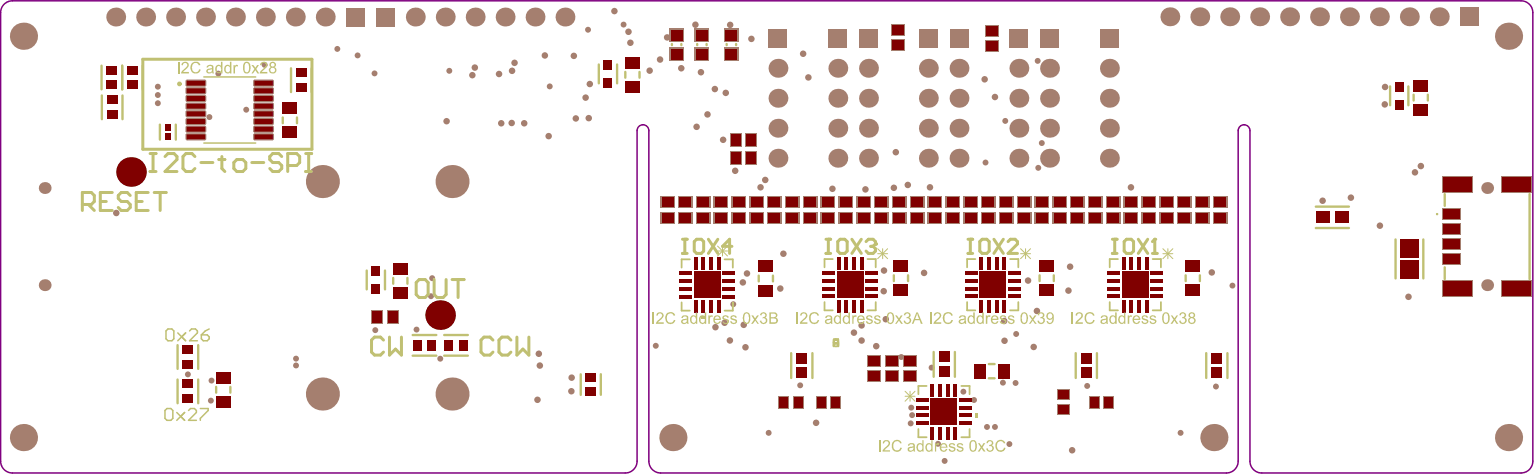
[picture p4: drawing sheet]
<svg xmlns="http://www.w3.org/2000/svg" width="217mm" height="67mm" viewBox="0 0 217 67" stroke-linecap="round" stroke-linejoin="round" font-family="sans-serif">
<g fill="#a57f6f">
<path d="M38.4 11.2l.2 .1 .1 .2h-.3z"/>
<path d="M35.8 11.3l.2-.1v.3h-.3z"/>
<path d="M35.7 12h.3v.2h-.2z"/>
<path d="M38.4 12h.3l-.1 .2h-.2z"/>
<path d="M38.4 12.3l.2 .1 .1 .2h-.3z"/>
<path d="M35.8 12.4l.2-.1v.3h-.3z"/>
<path d="M35.7 13.1h.3v.2h-.2z"/>
<path d="M38.4 13.1h.3l-.1 .2h-.2z"/>
<path d="M38.4 13.4l.2 .1 .1 .1h-.3z"/>
<path d="M35.8 13.5l.2-.1v.2h-.3z"/>
<path d="M35.7 14.2h.3v.2l-.2-.1z"/>
<path d="M38.4 14.2h.3l-.1 .1-.2 .1z"/>
<path d="M38.4 14.5h.2l.1 .2h-.3z"/>
<path d="M35.8 14.5h.2v.2h-.3z"/>
<path d="M35.7 15.2h.3v.3l-.2-.1z"/>
<path d="M38.4 15.2h.3l-.1 .2-.2 .1z"/>
<path d="M38.4 15.6h.2l.1 .2h-.3z"/>
<path d="M35.8 15.6h.2v.2h-.3z"/>
<path d="M35.7 16.3h.3v.3l-.2-.1z"/>
<path d="M38.4 16.3h.3l-.1 .2-.2 .1z"/>
<path d="M38.4 16.6l.2 .1 .1 .2h-.3z"/>
<path d="M35.8 16.7l.2-.1v.3h-.3z"/>
<path d="M35.7 17.4h.3v.3l-.2-.1z"/>
<path d="M38.4 17.4h.3l-.1 .2-.2 .1z"/>
<path d="M38.4 17.7l.2 .1 .1 .2h-.3z"/>
<path d="M35.8 17.8l.2-.1v.3h-.3z"/>
<path d="M35.7 18.5h.3v.2h-.2z"/>
<path d="M38.4 18.5h.3l-.1 .2h-.2z"/>
<path d="M38.4 18.8l.2 .1 .1 .2h-.3z"/>
<path d="M35.8 18.9l.2-.1v.3h-.3z"/>
<path d="M35.7 19.6h.3v.2l-.2-.1z"/>
<path d="M38.4 19.6h.3l-.1 .1-.2 .1z"/>
<path d="M28.9 18.8l.1 .1 .1 .2h-.2z"/>
<path d="M26.2 18.9l.2-.1v.3h-.2z"/>
<path d="M26.2 19.6h.2v.2l-.2-.1z"/>
<path d="M28.9 19.6h.2l-.1 .1-.1 .1z"/>
<path d="M28.9 17.7l.1 .1 .1 .2h-.2z"/>
<path d="M26.2 17.8l.2-.1v.3h-.2z"/>
<path d="M26.2 18.5h.2v.2h-.2z"/>
<path d="M28.9 18.5h.2l-.1 .2h-.1z"/>
<path d="M28.9 16.6l.1 .1 .1 .2h-.2z"/>
<path d="M26.2 16.7l.2-.1v.3h-.2z"/>
<path d="M26.2 17.4h.2v.3l-.2-.1z"/>
<path d="M28.9 17.4h.2l-.1 .2-.1 .1z"/>
<path d="M28.9 15.6h.1l.1 .2h-.2z"/>
<path d="M26.2 15.6h.2v.2h-.2z"/>
<path d="M26.2 16.3h.2v.3l-.2-.1z"/>
<path d="M28.9 16.3h.2l-.1 .2-.1 .1z"/>
<path d="M28.9 14.5h.1l.1 .2h-.2z"/>
<path d="M26.2 14.5h.2v.2h-.2z"/>
<path d="M26.2 15.2h.2v.3l-.2-.1z"/>
<path d="M28.9 15.2h.2l-.1 .2-.1 .1z"/>
<path d="M28.9 13.4l.1 .1 .1 .1h-.2z"/>
<path d="M26.2 13.5l.2-.1v.2h-.2z"/>
<path d="M26.2 14.2h.2v.2l-.2-.1z"/>
<path d="M28.9 14.2h.2l-.1 .1-.1 .1z"/>
<path d="M28.9 12.3l.1 .1 .1 .2h-.2z"/>
<path d="M26.2 12.4l.2-.1v.3h-.2z"/>
<path d="M26.2 13.1h.2v.2h-.2z"/>
<path d="M28.9 13.1h.2l-.1 .2h-.1z"/>
<path d="M28.9 11.2l.1 .1 .1 .2h-.2z"/>
<path d="M26.2 11.3l.2-.1v.3h-.2z"/>
<path d="M26.2 12h.2v.2h-.2z"/>
<path d="M28.9 12h.2l-.1 .2h-.1z"/>
<circle cx="37.2" cy="11.7" r=".42"/>
<circle cx="37.3" cy="9.2" r=".42"/>
<circle cx="29.8" cy="56.5" r=".42"/>
<circle cx="133.2" cy="58.1" r=".42"/>
<circle cx="135.9" cy="55.3" r=".42"/>
<circle cx="137.4" cy="56.4" r=".42"/>
<circle cx="128.6" cy="57.5" r=".42"/>
<circle cx="139.3" cy="60.2" r=".42"/>
<circle cx="140.4" cy="60.2" r=".42"/>
<circle cx="127.2" cy="50.4" r=".42"/>
<circle cx="128.7" cy="58.6" r=".42"/>
<circle cx="128.5" cy="59.7" r=".42"/>
<circle cx="171.6" cy="54.5" r=".42"/>
<circle cx="153.4" cy="54.5" r=".42"/>
<circle cx="133.3" cy="65" r=".42"/>
<circle cx="132.4" cy="62.6" r=".42"/>
<circle cx="142.4" cy="62.7" r=".42"/>
<circle cx="115.2" cy="59.7" r=".46"/>
<circle cx="131.5" cy="51.9" r=".42"/>
<circle cx="112.9" cy="54.4" r=".42"/>
<circle cx="123.6" cy="48.8" r=".46"/>
<circle cx="41.8" cy="51.6" r=".42"/>
<circle cx="41.8" cy="50.6" r=".42"/>
<circle cx="62.1" cy="50.6" r=".42"/>
<circle cx="30.8" cy="10.4" r=".42"/>
<circle cx="22.3" cy="13.4" r=".42"/>
<circle cx="22.3" cy="14.6" r=".42"/>
<circle cx="22.3" cy="12.2" r=".42"/>
<circle cx="151.3" cy="63.5" r=".46"/>
<circle cx="108.5" cy="61.1" r=".42"/>
<circle cx="105.4" cy="38.6" r=".46"/>
<circle cx="83.1" cy="16.7" r=".46"/>
<circle cx="88" cy="3.5" r=".42"/>
<circle cx="83" cy="4.2" r=".42"/>
<circle cx="77.4" cy="19.2" r=".46"/>
<circle cx="76.9" cy="7.8" r=".46"/>
<circle cx="72.2" cy="17.4" r=".46"/>
<circle cx="72.6" cy="8.9" r=".46"/>
<circle cx="67" cy="9.5" r=".46"/>
<circle cx="63.4" cy="10" r=".42"/>
<circle cx="195.4" cy="14.7" r=".46"/>
<circle cx="195.4" cy="12.3" r=".46"/>
<circle cx="199.7" cy="24.3" r=".46"/>
<circle cx="200.5" cy="23.4" r=".46"/>
<circle cx="110.5" cy="35.8" r=".46"/>
<circle cx="29.5" cy="16.5" r=".42"/>
<circle cx="151" cy="37.6" r=".46"/>
<circle cx="16.4" cy="30.1" r=".46"/>
<circle cx="47.6" cy="6.9" r=".42"/>
<circle cx="82.6" cy="13.8" r=".46"/>
<circle cx="83.2" cy="11.9" r=".46"/>
<circle cx="92.5" cy="48.8" r=".42"/>
<circle cx="72.3" cy="10" r=".46"/>
<circle cx="121.6" cy="48.1" r=".46"/>
<circle cx="76.2" cy="51.6" r=".46"/>
<circle cx="141.7" cy="48.1" r=".46"/>
<circle cx="121.6" cy="45.9" r=".46"/>
<circle cx="141.7" cy="45.3" r=".46"/>
<circle cx="103" cy="48" r=".46"/>
<circle cx="102.2" cy="45.5" r=".46"/>
<circle cx="98.9" cy="10.2" r=".46"/>
<circle cx="143.4" cy="47.1" r=".42"/>
<circle cx="143.3" cy="54" r=".42"/>
<circle cx="141.5" cy="54" r=".42"/>
<circle cx="139.1" cy="22.9" r=".42"/>
<circle cx="141.9" cy="17.1" r=".42"/>
<circle cx="146.4" cy="8.6" r=".42"/>
<circle cx="147" cy="20.2" r=".42"/>
<circle cx="146.5" cy="23.7" r=".42"/>
<circle cx="140.4" cy="13.7" r=".46"/>
<circle cx="138.9" cy="11.2" r=".46"/>
<circle cx="34.7" cy="15.5" r=".42"/>
<circle cx="50.5" cy="7.8" r=".42"/>
<circle cx="63" cy="17.1" r=".46"/>
<circle cx="81" cy="7.9" r=".46"/>
<circle cx="103.5" cy="42.9" r=".42"/>
<circle cx="104.8" cy="39.9" r=".46"/>
<circle cx="166.6" cy="61.1" r=".42"/>
<circle cx="173.9" cy="40.3" r=".42"/>
<circle cx="190.6" cy="27.9" r=".46"/>
<circle cx="186.6" cy="28.3" r=".46"/>
<circle cx="171" cy="38.4" r=".46"/>
<circle cx="52.9" cy="10.4" r=".42"/>
<circle cx="81.3" cy="16.7" r=".46"/>
<circle cx="29.8" cy="53.7" r=".42"/>
<circle cx="26.5" cy="52.8" r=".42"/>
<circle cx="76" cy="49.9" r=".46"/>
<circle cx="53" cy="46.6" r=".42"/>
<circle cx="60.8" cy="41.8" r=".42"/>
<circle cx="58.8" cy="46.5" r=".42"/>
<circle cx="61" cy="39.3" r=".42"/>
<circle cx="70.4" cy="10.4" r=".46"/>
<circle cx="86.7" cy="1.6" r=".46"/>
<circle cx="80.6" cy="55.2" r=".46"/>
<circle cx="80.7" cy="53.3" r=".46"/>
<circle cx="75.8" cy="56.4" r=".46"/>
<circle cx="145.9" cy="49" r=".46"/>
<circle cx="146.3" cy="43.9" r=".46"/>
<circle cx="198.8" cy="41.9" r=".46"/>
<circle cx="150.8" cy="41" r=".46"/>
<circle cx="160.2" cy="40.2" r=".46"/>
<circle cx="145.1" cy="39.6" r=".46"/>
<circle cx="194.7" cy="31.8" r=".46"/>
<circle cx="159.6" cy="26.4" r=".46"/>
<circle cx="120.5" cy="46.9" r=".46"/>
<circle cx="125" cy="45" r=".46"/>
<circle cx="124.7" cy="41.1" r=".46"/>
<circle cx="110.1" cy="40.7" r=".46"/>
<circle cx="140.1" cy="40.2" r=".46"/>
<circle cx="120" cy="40.2" r=".46"/>
<circle cx="130.4" cy="38.5" r=".46"/>
<circle cx="124.7" cy="38.2" r=".46"/>
<circle cx="122.1" cy="26.7" r=".46"/>
<circle cx="117.5" cy="26.6" r=".46"/>
<circle cx="66.7" cy="10.6" r=".46"/>
<circle cx="128.1" cy="26.1" r=".46"/>
<circle cx="126.4" cy="21.5" r=".46"/>
<circle cx="126.1" cy="26.5" r=".46"/>
<circle cx="114.1" cy="10.9" r=".46"/>
<circle cx="113.3" cy="7.6" r=".46"/>
<circle cx="105.2" cy="49" r=".46"/>
<circle cx="98.3" cy="17.9" r=".46"/>
<circle cx="101" cy="46.2" r=".46"/>
<circle cx="104.9" cy="45.8" r=".46"/>
<circle cx="99.8" cy="40.2" r=".46"/>
<circle cx="107.3" cy="26.4" r=".46"/>
<circle cx="108" cy="25.4" r=".46"/>
<circle cx="103.7" cy="24.1" r=".46"/>
<circle cx="102" cy="19.7" r=".46"/>
<circle cx="99.8" cy="16.1" r=".46"/>
<circle cx="102.4" cy="13.1" r=".46"/>
<circle cx="100.9" cy="12.6" r=".46"/>
<circle cx="91.7" cy="10" r=".46"/>
<circle cx="96.1" cy="9.6" r=".46"/>
<circle cx="93.1" cy="8.4" r=".46"/>
<circle cx="89" cy="6" r=".46"/>
<circle cx="106" cy="5.5" r=".46"/>
<circle cx="94.1" cy="5.3" r=".46"/>
<circle cx="88.7" cy="4.5" r=".46"/>
<circle cx="103" cy="3.5" r=".46"/>
<circle cx="98.1" cy="3.5" r=".46"/>
<circle cx="74" cy="17.4" r=".46"/>
<circle cx="70.7" cy="17.4" r=".46"/>
<circle cx="77.6" cy="12.2" r=".42"/>
<circle cx="131.2" cy="26.4" r=".46"/>
<circle cx="171.3" cy="61.7" r="1.92"/>
<circle cx="212.9" cy="61.7" r="1.92"/>
<circle cx="209.9" cy="40.2" r=".83"/>
<circle cx="212.9" cy="5.1" r="1.92"/>
<circle cx="209.9" cy="26.5" r=".83"/>
<circle cx="203.1" cy="2.4" r="1.33"/>
<circle cx="198.9" cy="2.4" r="1.33"/>
<circle cx="194.6" cy="2.4" r="1.33"/>
<circle cx="190.4" cy="2.4" r="1.33"/>
<circle cx="186.2" cy="2.4" r="1.33"/>
<circle cx="182" cy="2.4" r="1.33"/>
<circle cx="177.8" cy="2.4" r="1.33"/>
<circle cx="173.5" cy="2.4" r="1.33"/>
<circle cx="169.3" cy="2.4" r="1.33"/>
<circle cx="165.1" cy="2.4" r="1.33"/>
<circle cx="156.5" cy="22.3" r="1.33"/>
<circle cx="156.5" cy="18.1" r="1.33"/>
<circle cx="156.5" cy="9.6" r="1.33"/>
<circle cx="156.5" cy="13.9" r="1.33"/>
<circle cx="148.1" cy="22.3" r="1.33"/>
<circle cx="148.1" cy="18.1" r="1.33"/>
<circle cx="148.1" cy="13.9" r="1.33"/>
<circle cx="148.1" cy="9.6" r="1.33"/>
<circle cx="143.8" cy="22.3" r="1.33"/>
<circle cx="143.8" cy="18.1" r="1.33"/>
<circle cx="143.8" cy="13.9" r="1.33"/>
<circle cx="143.8" cy="9.6" r="1.33"/>
<circle cx="135.3" cy="22.3" r="1.33"/>
<circle cx="135.3" cy="18.1" r="1.33"/>
<circle cx="135.3" cy="13.9" r="1.33"/>
<circle cx="135.3" cy="9.6" r="1.33"/>
<circle cx="131" cy="22.3" r="1.33"/>
<circle cx="131" cy="18.1" r="1.33"/>
<circle cx="131" cy="13.9" r="1.33"/>
<circle cx="131" cy="9.6" r="1.33"/>
<circle cx="122.6" cy="22.3" r="1.33"/>
<circle cx="122.6" cy="18.1" r="1.33"/>
<circle cx="122.6" cy="13.9" r="1.33"/>
<circle cx="122.6" cy="9.6" r="1.33"/>
<circle cx="118.2" cy="18.1" r="1.33"/>
<circle cx="118.2" cy="13.9" r="1.33"/>
<circle cx="118.2" cy="22.3" r="1.33"/>
<circle cx="109.8" cy="22.3" r="1.33"/>
<circle cx="109.8" cy="18.1" r="1.33"/>
<circle cx="95" cy="61.7" r="1.92"/>
<circle cx="118.2" cy="9.6" r="1.33"/>
<circle cx="109.8" cy="9.6" r="1.33"/>
<circle cx="109.8" cy="13.9" r="1.33"/>
<circle cx="79.7" cy="2.4" r="1.33"/>
<circle cx="63.8" cy="55.6" r="2.33"/>
<circle cx="63.8" cy="25.6" r="2.33"/>
<circle cx="45.5" cy="55.6" r="2.33"/>
<circle cx="45.5" cy="25.6" r="2.33"/>
<circle cx="6.3" cy="40.2" r=".83"/>
<circle cx="6.3" cy="26.5" r=".83"/>
<circle cx="3.3" cy="61.7" r="1.92"/>
<circle cx="75.5" cy="2.4" r="1.33"/>
<circle cx="71.3" cy="2.4" r="1.33"/>
<circle cx="67.1" cy="2.4" r="1.33"/>
<circle cx="62.8" cy="2.4" r="1.33"/>
<circle cx="58.6" cy="2.4" r="1.33"/>
<circle cx="45.9" cy="2.4" r="1.33"/>
<circle cx="41.7" cy="2.4" r="1.33"/>
<circle cx="37.4" cy="2.4" r="1.33"/>
<circle cx="33.2" cy="2.4" r="1.33"/>
<circle cx="29" cy="2.4" r="1.33"/>
<circle cx="24.8" cy="2.4" r="1.33"/>
<circle cx="20.6" cy="2.4" r="1.33"/>
<circle cx="16.3" cy="2.4" r="1.33"/>
<circle cx="3.3" cy="5.1" r="1.92"/>
<circle cx="18.5" cy="24.3" r="2.08"/>
<circle cx="62.1" cy="44.5" r="2.08"/>
</g>
<g fill="#a57f6f">
<path d="M206 1h2.7v2.7h-2.7z" fill-rule="evenodd"/>
<path d="M155.2 4.1h2.7v2.6h-2.7z" fill-rule="evenodd"/>
<path d="M146.8 4.1h2.6v2.6h-2.6z" fill-rule="evenodd"/>
<path d="M142.4 4.1h2.7v2.6h-2.7z" fill-rule="evenodd"/>
<path d="M134 4.1h2.7v2.6h-2.7z" fill-rule="evenodd"/>
<path d="M129.7 4.1h2.6v2.6h-2.6z" fill-rule="evenodd"/>
<path d="M121.2 4.1h2.7v2.6h-2.7z" fill-rule="evenodd"/>
<path d="M116.9 4.1h2.7v2.6h-2.7z" fill-rule="evenodd"/>
<path d="M108.4 4.1h2.7v2.6h-2.7z" fill-rule="evenodd"/>
<path d="M53 1.1h2.7v2.6h-2.7z" fill-rule="evenodd"/>
<path d="M48.8 1.1h2.7v2.6h-2.7z" fill-rule="evenodd"/>
<path d="M39.9 14.5h2v1.6h-2z" fill-rule="evenodd"/>
<path d="M39.9 17.9h2v1.6h-2z" fill-rule="evenodd"/>
<path d="M30.5 52.5h2v1.6h-2z" fill-rule="evenodd"/>
<path d="M30.5 55.9h2v1.6h-2z" fill-rule="evenodd"/>
<path d="M52.4 40.1h1.3v1.3h-1.3z" fill-rule="evenodd"/>
<path d="M52.4 37.6h1.3v1.3h-1.3z" fill-rule="evenodd"/>
<path d="M55.5 40.5h2v1.6h-2z" fill-rule="evenodd"/>
<path d="M55.5 37.1h2v1.6h-2z" fill-rule="evenodd"/>
<path d="M129.3 56.2h1.8v.5h-1.8z" fill-rule="evenodd"/>
<path d="M129.3 57.3h1.8v.5h-1.8z" fill-rule="evenodd"/>
<path d="M129.3 58.3h1.8v.6h-1.8z" fill-rule="evenodd"/>
<path d="M129.3 59.4h1.8v.6h-1.8z" fill-rule="evenodd"/>
<path d="M131.3 60.2h.6v1.8h-.6z" fill-rule="evenodd"/>
<path d="M132.4 60.2h.5v1.8h-.5z" fill-rule="evenodd"/>
<path d="M133.5 60.2h.5v1.8h-.5z" fill-rule="evenodd"/>
<path d="M134.6 60.2h.5v1.8h-.5z" fill-rule="evenodd"/>
<path d="M135.3 59.4h1.8v.6h-1.8z" fill-rule="evenodd"/>
<path d="M135.3 58.3h1.8v.6h-1.8z" fill-rule="evenodd"/>
<path d="M135.3 57.3h1.8v.5h-1.8z" fill-rule="evenodd"/>
<path d="M135.3 56.2h1.8v.5h-1.8z" fill-rule="evenodd"/>
<path d="M134.6 54.2h.5v1.7h-.5z" fill-rule="evenodd"/>
<path d="M133.5 54.2h.5v1.7h-.5z" fill-rule="evenodd"/>
<path d="M132.4 54.2h.5v1.7h-.5z" fill-rule="evenodd"/>
<path d="M131.3 54.2h.6v1.7h-.6z" fill-rule="evenodd"/>
<path d="M131.3 56.2h3.8v3.8h-3.8z" fill-rule="evenodd"/>
<path d="M41.8 9.6h1.4v1.3h-1.4z" fill-rule="evenodd"/>
<path d="M41.8 11.7h1.4v1.3h-1.4z" fill-rule="evenodd"/>
<path d="M15.1 15.6h1.4v1.2h-1.4z" fill-rule="evenodd"/>
<path d="M15.1 13.5h1.4v1.2h-1.4z" fill-rule="evenodd"/>
<path d="M15.1 9.3h1.4v1.2h-1.4z" fill-rule="evenodd"/>
<path d="M15.1 11.4h1.4v1.2h-1.4z" fill-rule="evenodd"/>
<path d="M18 9.3h1.4v1.2h-1.4z" fill-rule="evenodd"/>
<path d="M18 11.4h1.4v1.2h-1.4z" fill-rule="evenodd"/>
<path d="M97.9 38.3h3.8v3.8h-3.8z" fill-rule="evenodd"/>
<path d="M101.9 38.3h1.8v.6h-1.8z" fill-rule="evenodd"/>
<path d="M101.9 39.4h1.8v.6h-1.8z" fill-rule="evenodd"/>
<path d="M101.9 40.5h1.8v.5h-1.8z" fill-rule="evenodd"/>
<path d="M101.9 41.6h1.8v.5h-1.8z" fill-rule="evenodd"/>
<path d="M101.1 42.4h.6v1.7h-.6z" fill-rule="evenodd"/>
<path d="M100.1 42.4h.5v1.7h-.5z" fill-rule="evenodd"/>
<path d="M99 42.4h.5v1.7h-.5z" fill-rule="evenodd"/>
<path d="M97.9 42.4h.5v1.7h-.5z" fill-rule="evenodd"/>
<path d="M95.9 41.6h1.8v.5h-1.8z" fill-rule="evenodd"/>
<path d="M95.9 40.5h1.8v.5h-1.8z" fill-rule="evenodd"/>
<path d="M95.9 39.4h1.8v.6h-1.8z" fill-rule="evenodd"/>
<path d="M95.9 38.3h1.8v.6h-1.8z" fill-rule="evenodd"/>
<path d="M97.9 36.3h.5v1.8h-.5z" fill-rule="evenodd"/>
<path d="M99 36.3h.5v1.8h-.5z" fill-rule="evenodd"/>
<path d="M100.1 36.3h.5v1.8h-.5z" fill-rule="evenodd"/>
<path d="M101.1 36.3h.6v1.8h-.6z" fill-rule="evenodd"/>
<path d="M199.5 11.3h2v1.6h-2z" fill-rule="evenodd"/>
<path d="M199.5 14.7h2v1.6h-2z" fill-rule="evenodd"/>
<path d="M196.8 11.6h1.3v1.3h-1.3z" fill-rule="evenodd"/>
<path d="M196.8 14.1h1.3v1.3h-1.3z" fill-rule="evenodd"/>
<path d="M23.3 18.8h.8v.9h-.8z" fill-rule="evenodd"/>
<path d="M23.3 17.6h.8v.8h-.8z" fill-rule="evenodd"/>
<path d="M36 11.2h2.4l.3 .3v.5l-.3 .2h-2.4l-.3-.2v-.5z" fill-rule="evenodd"/>
<path d="M36 12.3h2.4l.3 .3v.5l-.3 .2h-2.4l-.3-.2v-.5z" fill-rule="evenodd"/>
<path d="M36 13.4h2.4l.3 .2v.6l-.3 .2h-2.4l-.3-.2v-.6z" fill-rule="evenodd"/>
<path d="M36 14.5h2.4l.3 .2v.5l-.3 .3h-2.4l-.3-.3v-.5z" fill-rule="evenodd"/>
<path d="M36 15.6h2.4l.3 .2v.5l-.3 .3h-2.4l-.3-.3v-.5z" fill-rule="evenodd"/>
<path d="M36 16.6h2.4l.3 .3v.5l-.3 .3h-2.4l-.3-.3v-.5z" fill-rule="evenodd"/>
<path d="M35.7 18l.3-.3h2.4l.3 .3v.5l-.3 .2h-2.4l-.3-.2z" fill-rule="evenodd"/>
<path d="M35.7 19.1l.3-.3h2.4l.3 .3v.5l-.3 .2h-2.4l-.3-.2z" fill-rule="evenodd"/>
<path d="M26.2 19.1l.2-.3h2.5l.2 .3v.5l-.2 .2h-2.5l-.2-.2z" fill-rule="evenodd"/>
<path d="M26.2 18l.2-.3h2.5l.2 .3v.5l-.2 .2h-2.5l-.2-.2z" fill-rule="evenodd"/>
<path d="M26.4 16.6h2.5l.2 .3v.5l-.2 .3h-2.5l-.2-.3v-.5z" fill-rule="evenodd"/>
<path d="M26.4 15.6h2.5l.2 .2v.5l-.2 .3h-2.5l-.2-.3v-.5z" fill-rule="evenodd"/>
<path d="M26.4 14.5h2.5l.2 .2v.5l-.2 .3h-2.5l-.2-.3v-.5z" fill-rule="evenodd"/>
<path d="M26.4 13.4h2.5l.2 .2v.6l-.2 .2h-2.5l-.2-.2v-.6z" fill-rule="evenodd"/>
<path d="M26.4 12.3h2.5l.2 .3v.5l-.2 .2h-2.5l-.2-.2v-.5z" fill-rule="evenodd"/>
<path d="M26.4 11.2h2.5l.2 .3v.5l-.2 .2h-2.5l-.2-.2v-.5z" fill-rule="evenodd"/>
<path d="M54.6 43.7h1.6v1.9h-1.6z" fill-rule="evenodd"/>
<path d="M52.4 43.7h1.7v1.9h-1.7z" fill-rule="evenodd"/>
<path d="M60.3 48h1.3v1.4h-1.3z" fill-rule="evenodd"/>
<path d="M58.2 48h1.3v1.4h-1.3z" fill-rule="evenodd"/>
<path d="M25.8 55.6h1.4v1.3h-1.4z" fill-rule="evenodd"/>
<path d="M25.8 53.6h1.4v1.2h-1.4z" fill-rule="evenodd"/>
<path d="M25.8 50.8h1.4v1.3h-1.4z" fill-rule="evenodd"/>
<path d="M25.8 48.7h1.4v1.3h-1.4z" fill-rule="evenodd"/>
<path d="M64.8 48h1.2v1.4h-1.2z" fill-rule="evenodd"/>
<path d="M62.7 48h1.2v1.4h-1.2z" fill-rule="evenodd"/>
<path d="M122.3 50.1h2v1.7h-2z" fill-rule="evenodd"/>
<path d="M122.3 52.2h2v1.7h-2z" fill-rule="evenodd"/>
<path d="M124.9 52.2h1.9v1.7h-1.9z" fill-rule="evenodd"/>
<path d="M124.9 50.1h1.9v1.7h-1.9z" fill-rule="evenodd"/>
<path d="M109.9 55.9h1.5v1.7h-1.5z" fill-rule="evenodd"/>
<path d="M112 55.9h1.5v1.7h-1.5z" fill-rule="evenodd"/>
<path d="M115.1 55.9h1.5v1.8h-1.5z" fill-rule="evenodd"/>
<path d="M117.2 55.9h1.5v1.8h-1.5z" fill-rule="evenodd"/>
<path d="M149.1 54.9h1.8v1.5h-1.8z" fill-rule="evenodd"/>
<path d="M149.1 57h1.8v1.5h-1.8z" fill-rule="evenodd"/>
<path d="M153.7 55.9h1.5v1.7h-1.5z" fill-rule="evenodd"/>
<path d="M155.7 55.9h1.5v1.7h-1.5z" fill-rule="evenodd"/>
<path d="M127.5 52.2h1.9v1.7h-1.9z" fill-rule="evenodd"/>
<path d="M127.5 50.1h1.9v1.7h-1.9z" fill-rule="evenodd"/>
<path d="M140.9 51.4h1.5v2h-1.5z" fill-rule="evenodd"/>
<path d="M137.4 51.4h1.6v2h-1.6z" fill-rule="evenodd"/>
<path d="M112.4 49.8h1.5v1.5h-1.5z" fill-rule="evenodd"/>
<path d="M112.4 51.9h1.5v1.4h-1.5z" fill-rule="evenodd"/>
<path d="M132.5 49.7h1.5v1.4h-1.5z" fill-rule="evenodd"/>
<path d="M132.5 51.7h1.5v1.5h-1.5z" fill-rule="evenodd"/>
<path d="M152.5 49.8h1.5v1.5h-1.5z" fill-rule="evenodd"/>
<path d="M152.5 51.9h1.5v1.4h-1.5z" fill-rule="evenodd"/>
<path d="M171 49.8h1.5v1.5h-1.5z" fill-rule="evenodd"/>
<path d="M171 51.9h1.5v1.4h-1.5z" fill-rule="evenodd"/>
<path d="M82.6 54.6h1.5v1.3h-1.5z" fill-rule="evenodd"/>
<path d="M82.6 52.6h1.5v1.3h-1.5z" fill-rule="evenodd"/>
<path d="M203.4 29.4h2.7v1.6h-2.7z" fill-rule="evenodd"/>
<path d="M203.4 31.5h2.7v1.7h-2.7z" fill-rule="evenodd"/>
<path d="M203.4 33.6h2.7v1.7h-2.7z" fill-rule="evenodd"/>
<path d="M203.4 35.7h2.7v1.7h-2.7z" fill-rule="evenodd"/>
<path d="M203.5 24.9h4.4v2.3h-4.4z" fill-rule="evenodd"/>
<path d="M203.5 39.6h4.4v2.3h-4.4z" fill-rule="evenodd"/>
<path d="M211.8 39.6h4.4v2.3h-4.4z" fill-rule="evenodd"/>
<path d="M211.8 24.9h4.4v2.3h-4.4z" fill-rule="evenodd"/>
<path d="M153.6 27.6h2v1.7h-2z" fill-rule="evenodd"/>
<path d="M153.6 30h2v1.6h-2z" fill-rule="evenodd"/>
<path d="M151 30h2v1.6h-2z" fill-rule="evenodd"/>
<path d="M151 27.6h2v1.7h-2z" fill-rule="evenodd"/>
<path d="M148.5 30h2v1.6h-2z" fill-rule="evenodd"/>
<path d="M148.5 27.6h2v1.7h-2z" fill-rule="evenodd"/>
<path d="M197.6 33.8h2.6v2.6h-2.6z" fill-rule="evenodd"/>
<path d="M197.6 36.7h2.6v2.6h-2.6z" fill-rule="evenodd"/>
<path d="M167.3 40.2h2v1.6h-2z" fill-rule="evenodd"/>
<path d="M167.3 36.8h2v1.5h-2z" fill-rule="evenodd"/>
<path d="M161.6 36.3h.5v1.7h-.5z" fill-rule="evenodd"/>
<path d="M160.5 36.3h.5v1.7h-.5z" fill-rule="evenodd"/>
<path d="M159.4 36.3h.5v1.7h-.5z" fill-rule="evenodd"/>
<path d="M158.3 36.3h.6v1.7h-.6z" fill-rule="evenodd"/>
<path d="M156.3 38.3h1.8v.5h-1.8z" fill-rule="evenodd"/>
<path d="M156.3 39.4h1.8v.5h-1.8z" fill-rule="evenodd"/>
<path d="M156.3 40.4h1.8v.6h-1.8z" fill-rule="evenodd"/>
<path d="M156.3 41.5h1.8v.6h-1.8z" fill-rule="evenodd"/>
<path d="M158.3 42.3h.6v1.8h-.6z" fill-rule="evenodd"/>
<path d="M159.4 42.3h.5v1.8h-.5z" fill-rule="evenodd"/>
<path d="M160.5 42.3h.5v1.8h-.5z" fill-rule="evenodd"/>
<path d="M161.6 42.3h.5v1.8h-.5z" fill-rule="evenodd"/>
<path d="M162.3 41.5h1.8v.6h-1.8z" fill-rule="evenodd"/>
<path d="M162.3 40.4h1.8v.6h-1.8z" fill-rule="evenodd"/>
<path d="M162.3 39.4h1.8v.5h-1.8z" fill-rule="evenodd"/>
<path d="M162.3 38.3h1.8v.5h-1.8z" fill-rule="evenodd"/>
<path d="M158.3 38.3h3.8v3.8h-3.8z" fill-rule="evenodd"/>
<path d="M185.7 29.8h1.9v1.7h-1.9z" fill-rule="evenodd"/>
<path d="M188.4 29.8h2v1.7h-2z" fill-rule="evenodd"/>
<path d="M163.6 30h2v1.6h-2z" fill-rule="evenodd"/>
<path d="M163.6 27.6h2v1.7h-2z" fill-rule="evenodd"/>
<path d="M156.1 27.6h2v1.7h-2z" fill-rule="evenodd"/>
<path d="M156.1 30h2v1.6h-2z" fill-rule="evenodd"/>
<path d="M161.1 30h2v1.6h-2z" fill-rule="evenodd"/>
<path d="M161.1 27.6h2v1.7h-2z" fill-rule="evenodd"/>
<path d="M158.6 30h2v1.6h-2z" fill-rule="evenodd"/>
<path d="M158.6 27.6h2v1.7h-2z" fill-rule="evenodd"/>
<path d="M171.2 30h2v1.6h-2z" fill-rule="evenodd"/>
<path d="M171.2 27.6h2v1.7h-2z" fill-rule="evenodd"/>
<path d="M168.7 30h2v1.6h-2z" fill-rule="evenodd"/>
<path d="M168.7 27.6h2v1.7h-2z" fill-rule="evenodd"/>
<path d="M166.1 30h2v1.6h-2z" fill-rule="evenodd"/>
<path d="M166.1 27.6h2v1.7h-2z" fill-rule="evenodd"/>
<path d="M141 30h2v1.6h-2z" fill-rule="evenodd"/>
<path d="M141 27.6h2v1.7h-2z" fill-rule="evenodd"/>
<path d="M146 30h2v1.6h-2z" fill-rule="evenodd"/>
<path d="M146 27.6h2v1.7h-2z" fill-rule="evenodd"/>
<path d="M143.5 30h2v1.6h-2z" fill-rule="evenodd"/>
<path d="M143.5 27.6h2v1.7h-2z" fill-rule="evenodd"/>
<path d="M138.5 30h2v1.6h-2z" fill-rule="evenodd"/>
<path d="M138.5 27.6h2v1.7h-2z" fill-rule="evenodd"/>
<path d="M139 3.6h1.9v1.6h-1.9z" fill-rule="evenodd"/>
<path d="M139 5.7h1.9v1.6h-1.9z" fill-rule="evenodd"/>
<path d="M128.4 30h2v1.6h-2z" fill-rule="evenodd"/>
<path d="M128.4 27.6h2v1.7h-2z" fill-rule="evenodd"/>
<path d="M130.9 30h2v1.6h-2z" fill-rule="evenodd"/>
<path d="M130.9 27.6h2v1.7h-2z" fill-rule="evenodd"/>
<path d="M125.7 3.4h1.9v1.7h-1.9z" fill-rule="evenodd"/>
<path d="M125.7 5.5h1.9v1.7h-1.9z" fill-rule="evenodd"/>
<path d="M105.2 18.8h1.6v1.9h-1.6z" fill-rule="evenodd"/>
<path d="M103.1 18.8h1.6v1.9h-1.6z" fill-rule="evenodd"/>
<path d="M105.2 21.3h1.6v1.9h-1.6z" fill-rule="evenodd"/>
<path d="M103.1 21.3h1.6v1.9h-1.6z" fill-rule="evenodd"/>
<path d="M110.8 30h2v1.6h-2z" fill-rule="evenodd"/>
<path d="M110.8 27.6h2v1.7h-2z" fill-rule="evenodd"/>
<path d="M108.3 30h2v1.6h-2z" fill-rule="evenodd"/>
<path d="M108.3 27.6h2v1.7h-2z" fill-rule="evenodd"/>
<path d="M105.8 30h2v1.6h-2z" fill-rule="evenodd"/>
<path d="M105.8 27.6h2v1.7h-2z" fill-rule="evenodd"/>
<path d="M103.3 30h2v1.6h-2z" fill-rule="evenodd"/>
<path d="M103.3 27.6h2v1.7h-2z" fill-rule="evenodd"/>
<path d="M85.2 11h1.2v1.3h-1.2z" fill-rule="evenodd"/>
<path d="M85.2 8.5h1.2v1.3h-1.2z" fill-rule="evenodd"/>
<path d="M98 6.7h2v1.8h-2z" fill-rule="evenodd"/>
<path d="M98 4h2v1.9h-2z" fill-rule="evenodd"/>
<path d="M94.5 6.7h2v1.8h-2z" fill-rule="evenodd"/>
<path d="M94.5 4h2v1.9h-2z" fill-rule="evenodd"/>
<path d="M102.2 6.7h2v1.8h-2z" fill-rule="evenodd"/>
<path d="M102.2 4h2v1.9h-2z" fill-rule="evenodd"/>
<path d="M88.2 11.5h2v1.6h-2z" fill-rule="evenodd"/>
<path d="M88.2 8.1h2v1.5h-2z" fill-rule="evenodd"/>
<path d="M100.7 30h2v1.6h-2z" fill-rule="evenodd"/>
<path d="M100.7 27.6h2v1.7h-2z" fill-rule="evenodd"/>
<path d="M95.7 27.6h2v1.7h-2z" fill-rule="evenodd"/>
<path d="M95.7 30h2v1.6h-2z" fill-rule="evenodd"/>
<path d="M98.2 30h2v1.6h-2z" fill-rule="evenodd"/>
<path d="M98.2 27.6h2v1.7h-2z" fill-rule="evenodd"/>
<path d="M93.2 27.6h2v1.7h-2z" fill-rule="evenodd"/>
<path d="M93.2 30h2v1.6h-2z" fill-rule="evenodd"/>
<path d="M141.4 36.3h.6v1.7h-.6z" fill-rule="evenodd"/>
<path d="M140.3 36.3h.6v1.7h-.6z" fill-rule="evenodd"/>
<path d="M139.3 36.3h.5v1.7h-.5z" fill-rule="evenodd"/>
<path d="M138.2 36.3h.5v1.7h-.5z" fill-rule="evenodd"/>
<path d="M136.2 38.3h1.7v.5h-1.7z" fill-rule="evenodd"/>
<path d="M136.2 39.4h1.7v.5h-1.7z" fill-rule="evenodd"/>
<path d="M136.2 40.4h1.7v.6h-1.7z" fill-rule="evenodd"/>
<path d="M136.2 41.5h1.7v.6h-1.7z" fill-rule="evenodd"/>
<path d="M138.2 42.3h.5v1.8h-.5z" fill-rule="evenodd"/>
<path d="M139.3 42.3h.5v1.8h-.5z" fill-rule="evenodd"/>
<path d="M140.3 42.3h.6v1.8h-.6z" fill-rule="evenodd"/>
<path d="M141.4 42.3h.6v1.8h-.6z" fill-rule="evenodd"/>
<path d="M142.2 41.5h1.8v.6h-1.8z" fill-rule="evenodd"/>
<path d="M142.2 40.4h1.8v.6h-1.8z" fill-rule="evenodd"/>
<path d="M142.2 39.4h1.8v.5h-1.8z" fill-rule="evenodd"/>
<path d="M142.2 38.3h1.8v.5h-1.8z" fill-rule="evenodd"/>
<path d="M138.2 38.3h3.8v3.8h-3.8z" fill-rule="evenodd"/>
<path d="M146.7 40.2h2v1.6h-2z" fill-rule="evenodd"/>
<path d="M146.7 36.8h2v1.5h-2z" fill-rule="evenodd"/>
<path d="M136 27.6h2v1.7h-2z" fill-rule="evenodd"/>
<path d="M136 30h2v1.6h-2z" fill-rule="evenodd"/>
<path d="M133.4 27.6h2v1.7h-2z" fill-rule="evenodd"/>
<path d="M133.4 30h2v1.6h-2z" fill-rule="evenodd"/>
<path d="M126.1 40.2h2v1.6h-2z" fill-rule="evenodd"/>
<path d="M126.1 36.8h2v1.5h-2z" fill-rule="evenodd"/>
<path d="M125.9 30h2v1.6h-2z" fill-rule="evenodd"/>
<path d="M125.9 27.6h2v1.7h-2z" fill-rule="evenodd"/>
<path d="M121.3 36.3h.6v1.7h-.6z" fill-rule="evenodd"/>
<path d="M120.2 36.3h.6v1.7h-.6z" fill-rule="evenodd"/>
<path d="M119.1 36.3h.6v1.7h-.6z" fill-rule="evenodd"/>
<path d="M118.1 36.3h.5v1.7h-.5z" fill-rule="evenodd"/>
<path d="M116.1 38.3h1.7v.5h-1.7z" fill-rule="evenodd"/>
<path d="M116.1 39.4h1.7v.5h-1.7z" fill-rule="evenodd"/>
<path d="M116.1 40.4h1.7v.6h-1.7z" fill-rule="evenodd"/>
<path d="M116.1 41.5h1.7v.6h-1.7z" fill-rule="evenodd"/>
<path d="M118.1 42.3h.5v1.8h-.5z" fill-rule="evenodd"/>
<path d="M119.1 42.3h.6v1.8h-.6z" fill-rule="evenodd"/>
<path d="M120.2 42.3h.6v1.8h-.6z" fill-rule="evenodd"/>
<path d="M121.3 42.3h.6v1.8h-.6z" fill-rule="evenodd"/>
<path d="M122.1 41.5h1.8v.6h-1.8z" fill-rule="evenodd"/>
<path d="M122.1 40.4h1.8v.6h-1.8z" fill-rule="evenodd"/>
<path d="M122.1 39.4h1.8v.5h-1.8z" fill-rule="evenodd"/>
<path d="M122.1 38.3h1.8v.5h-1.8z" fill-rule="evenodd"/>
<path d="M118.1 38.3h3.7v3.8h-3.7z" fill-rule="evenodd"/>
<path d="M107.1 40.2h2v1.6h-2z" fill-rule="evenodd"/>
<path d="M107.1 36.8h2v1.6h-2z" fill-rule="evenodd"/>
<path d="M115.8 27.6h2v1.7h-2z" fill-rule="evenodd"/>
<path d="M115.8 30h2v1.6h-2z" fill-rule="evenodd"/>
<path d="M113.3 27.6h2v1.7h-2z" fill-rule="evenodd"/>
<path d="M113.3 30h2v1.6h-2z" fill-rule="evenodd"/>
<path d="M120.9 30h2v1.6h-2z" fill-rule="evenodd"/>
<path d="M120.9 27.6h2v1.7h-2z" fill-rule="evenodd"/>
<path d="M118.3 30h2v1.6h-2z" fill-rule="evenodd"/>
<path d="M118.3 27.6h2v1.7h-2z" fill-rule="evenodd"/>
<path d="M123.4 30h2v1.6h-2z" fill-rule="evenodd"/>
<path d="M123.4 27.6h2v1.7h-2z" fill-rule="evenodd"/>
</g>
<g fill="#800000">
<path d="M39.9 14.5h2v1.6h-2z" fill-rule="evenodd"/>
<path d="M39.9 17.9h2v1.6h-2z" fill-rule="evenodd"/>
<path d="M30.5 52.5h2v1.6h-2z" fill-rule="evenodd"/>
<path d="M30.5 55.9h2v1.6h-2z" fill-rule="evenodd"/>
<path d="M52.4 40.1h1.3v1.3h-1.3z" fill-rule="evenodd"/>
<path d="M52.4 37.6h1.3v1.3h-1.3z" fill-rule="evenodd"/>
<path d="M55.5 40.5h2v1.6h-2z" fill-rule="evenodd"/>
<path d="M55.5 37.1h2v1.6h-2z" fill-rule="evenodd"/>
<path d="M129.3 56.2h1.8v.5h-1.8z" fill-rule="evenodd"/>
<path d="M129.3 57.3h1.8v.5h-1.8z" fill-rule="evenodd"/>
<path d="M129.3 58.3h1.8v.6h-1.8z" fill-rule="evenodd"/>
<path d="M129.3 59.4h1.8v.6h-1.8z" fill-rule="evenodd"/>
<path d="M131.3 60.2h.6v1.8h-.6z" fill-rule="evenodd"/>
<path d="M132.4 60.2h.5v1.8h-.5z" fill-rule="evenodd"/>
<path d="M133.5 60.2h.5v1.8h-.5z" fill-rule="evenodd"/>
<path d="M134.6 60.2h.5v1.8h-.5z" fill-rule="evenodd"/>
<path d="M135.3 59.4h1.8v.6h-1.8z" fill-rule="evenodd"/>
<path d="M135.3 58.3h1.8v.6h-1.8z" fill-rule="evenodd"/>
<path d="M135.3 57.3h1.8v.5h-1.8z" fill-rule="evenodd"/>
<path d="M135.3 56.2h1.8v.5h-1.8z" fill-rule="evenodd"/>
<path d="M134.6 54.2h.5v1.7h-.5z" fill-rule="evenodd"/>
<path d="M133.5 54.2h.5v1.7h-.5z" fill-rule="evenodd"/>
<path d="M132.4 54.2h.5v1.7h-.5z" fill-rule="evenodd"/>
<path d="M131.3 54.2h.6v1.7h-.6z" fill-rule="evenodd"/>
<path d="M131.3 56.2h3.8v3.8h-3.8z" fill-rule="evenodd"/>
<path d="M41.8 9.6h1.4v1.3h-1.4z" fill-rule="evenodd"/>
<path d="M41.8 11.7h1.4v1.3h-1.4z" fill-rule="evenodd"/>
<path d="M15.1 15.6h1.4v1.2h-1.4z" fill-rule="evenodd"/>
<path d="M15.1 13.5h1.4v1.2h-1.4z" fill-rule="evenodd"/>
<path d="M15.1 9.3h1.4v1.2h-1.4z" fill-rule="evenodd"/>
<path d="M15.1 11.4h1.4v1.2h-1.4z" fill-rule="evenodd"/>
<path d="M18 9.3h1.4v1.2h-1.4z" fill-rule="evenodd"/>
<path d="M18 11.4h1.4v1.2h-1.4z" fill-rule="evenodd"/>
<path d="M97.9 38.3h3.8v3.8h-3.8z" fill-rule="evenodd"/>
<path d="M101.9 38.3h1.8v.6h-1.8z" fill-rule="evenodd"/>
<path d="M101.9 39.4h1.8v.6h-1.8z" fill-rule="evenodd"/>
<path d="M101.9 40.5h1.8v.5h-1.8z" fill-rule="evenodd"/>
<path d="M101.9 41.6h1.8v.5h-1.8z" fill-rule="evenodd"/>
<path d="M101.1 42.4h.6v1.7h-.6z" fill-rule="evenodd"/>
<path d="M100.1 42.4h.5v1.7h-.5z" fill-rule="evenodd"/>
<path d="M99 42.4h.5v1.7h-.5z" fill-rule="evenodd"/>
<path d="M97.9 42.4h.5v1.7h-.5z" fill-rule="evenodd"/>
<path d="M95.9 41.6h1.8v.5h-1.8z" fill-rule="evenodd"/>
<path d="M95.9 40.5h1.8v.5h-1.8z" fill-rule="evenodd"/>
<path d="M95.9 39.4h1.8v.6h-1.8z" fill-rule="evenodd"/>
<path d="M95.9 38.3h1.8v.6h-1.8z" fill-rule="evenodd"/>
<path d="M97.9 36.3h.5v1.8h-.5z" fill-rule="evenodd"/>
<path d="M99 36.3h.5v1.8h-.5z" fill-rule="evenodd"/>
<path d="M100.1 36.3h.5v1.8h-.5z" fill-rule="evenodd"/>
<path d="M101.1 36.3h.6v1.8h-.6z" fill-rule="evenodd"/>
<path d="M199.5 11.3h2v1.6h-2z" fill-rule="evenodd"/>
<path d="M199.5 14.7h2v1.6h-2z" fill-rule="evenodd"/>
<path d="M196.8 11.6h1.3v1.3h-1.3z" fill-rule="evenodd"/>
<path d="M196.8 14.1h1.3v1.3h-1.3z" fill-rule="evenodd"/>
<path d="M23.3 18.8h.8v.9h-.8z" fill-rule="evenodd"/>
<path d="M23.3 17.6h.8v.8h-.8z" fill-rule="evenodd"/>
<path d="M36 11.4h2.4l.1 .1v.5l-.1 .1h-2.4l-.1-.1v-.5z" fill-rule="evenodd"/>
<path d="M36 12.5h2.4l.1 .1v.5l-.1 .1h-2.4l-.1-.1v-.5z" fill-rule="evenodd"/>
<path d="M36 13.6h2.4h.1v.6h-.1h-2.4h-.1v-.6z" fill-rule="evenodd"/>
<path d="M36 14.6h2.4l.1 .1v.5l-.1 .1h-2.4l-.1-.1v-.5z" fill-rule="evenodd"/>
<path d="M36 15.7h2.4l.1 .1v.5l-.1 .1h-2.4l-.1-.1v-.5z" fill-rule="evenodd"/>
<path d="M36 16.8h2.4l.1 .1v.5l-.1 .1h-2.4l-.1-.1v-.5z" fill-rule="evenodd"/>
<path d="M35.9 18l.1-.1h2.4l.1 .1v.5l-.1 .1h-2.4l-.1-.1z" fill-rule="evenodd"/>
<path d="M35.9 19.1l.1-.1h2.4l.1 .1v.5l-.1 .1h-2.4l-.1-.1z" fill-rule="evenodd"/>
<path d="M26.3 19.1l.1-.1h2.5l.1 .1v.5l-.1 .1h-2.5l-.1-.1z" fill-rule="evenodd"/>
<path d="M26.3 18l.1-.1h2.5l.1 .1v.5l-.1 .1h-2.5l-.1-.1z" fill-rule="evenodd"/>
<path d="M26.4 16.8h2.5l.1 .1v.5l-.1 .1h-2.5l-.1-.1v-.5z" fill-rule="evenodd"/>
<path d="M26.4 15.7h2.5l.1 .1v.5l-.1 .1h-2.5l-.1-.1v-.5z" fill-rule="evenodd"/>
<path d="M26.4 14.6h2.5l.1 .1v.5l-.1 .1h-2.5l-.1-.1v-.5z" fill-rule="evenodd"/>
<path d="M26.4 13.6h2.5h.1v.6h-.1h-2.5h-.1v-.6z" fill-rule="evenodd"/>
<path d="M26.4 12.5h2.5l.1 .1v.5l-.1 .1h-2.5l-.1-.1v-.5z" fill-rule="evenodd"/>
<path d="M26.4 11.4h2.5l.1 .1v.5l-.1 .1h-2.5l-.1-.1v-.5z" fill-rule="evenodd"/>
<path d="M54.7 43.9h1.4v1.6h-1.4z" fill-rule="evenodd"/>
<path d="M52.6 43.9h1.3v1.6h-1.3z" fill-rule="evenodd"/>
<path d="M60.3 48h1.3v1.4h-1.3z" fill-rule="evenodd"/>
<path d="M58.2 48h1.3v1.4h-1.3z" fill-rule="evenodd"/>
<path d="M25.8 55.6h1.4v1.3h-1.4z" fill-rule="evenodd"/>
<path d="M25.8 53.6h1.4v1.2h-1.4z" fill-rule="evenodd"/>
<path d="M25.8 50.8h1.4v1.3h-1.4z" fill-rule="evenodd"/>
<path d="M25.8 48.7h1.4v1.3h-1.4z" fill-rule="evenodd"/>
<path d="M64.8 48h1.2v1.4h-1.2z" fill-rule="evenodd"/>
<path d="M62.7 48h1.2v1.4h-1.2z" fill-rule="evenodd"/>
<path d="M122.5 50.3h1.6v1.3h-1.6z" fill-rule="evenodd"/>
<path d="M122.5 52.4h1.6v1.3h-1.6z" fill-rule="evenodd"/>
<path d="M125.1 52.4h1.6v1.3h-1.6z" fill-rule="evenodd"/>
<path d="M125.1 50.3h1.6v1.3h-1.6z" fill-rule="evenodd"/>
<path d="M110 56h1.2v1.5h-1.2z" fill-rule="evenodd"/>
<path d="M112.1 56h1.2v1.5h-1.2z" fill-rule="evenodd"/>
<path d="M115.3 56.1h1.1v1.4h-1.1z" fill-rule="evenodd"/>
<path d="M117.4 56.1h1.1v1.4h-1.1z" fill-rule="evenodd"/>
<path d="M149.3 55.1h1.4v1.2h-1.4z" fill-rule="evenodd"/>
<path d="M149.3 57.2h1.4v1.1h-1.4z" fill-rule="evenodd"/>
<path d="M153.8 56h1.2v1.5h-1.2z" fill-rule="evenodd"/>
<path d="M155.9 56h1.2v1.5h-1.2z" fill-rule="evenodd"/>
<path d="M127.6 52.4h1.6v1.3h-1.6z" fill-rule="evenodd"/>
<path d="M127.6 50.3h1.6v1.3h-1.6z" fill-rule="evenodd"/>
<path d="M140.9 51.4h1.5v2h-1.5z" fill-rule="evenodd"/>
<path d="M137.4 51.4h1.6v2h-1.6z" fill-rule="evenodd"/>
<path d="M112.4 49.8h1.5v1.5h-1.5z" fill-rule="evenodd"/>
<path d="M112.4 51.9h1.5v1.4h-1.5z" fill-rule="evenodd"/>
<path d="M132.5 49.7h1.5v1.4h-1.5z" fill-rule="evenodd"/>
<path d="M132.5 51.7h1.5v1.5h-1.5z" fill-rule="evenodd"/>
<path d="M152.5 49.8h1.5v1.5h-1.5z" fill-rule="evenodd"/>
<path d="M152.5 51.9h1.5v1.4h-1.5z" fill-rule="evenodd"/>
<path d="M171 49.8h1.5v1.5h-1.5z" fill-rule="evenodd"/>
<path d="M171 51.9h1.5v1.4h-1.5z" fill-rule="evenodd"/>
<path d="M82.6 54.6h1.5v1.3h-1.5z" fill-rule="evenodd"/>
<path d="M82.6 52.6h1.5v1.3h-1.5z" fill-rule="evenodd"/>
<path d="M203.6 29.5h2.3v1.4h-2.3z" fill-rule="evenodd"/>
<path d="M203.6 31.7h2.3v1.3h-2.3z" fill-rule="evenodd"/>
<path d="M203.6 33.8h2.3v1.3h-2.3z" fill-rule="evenodd"/>
<path d="M203.6 35.9h2.3v1.3h-2.3z" fill-rule="evenodd"/>
<path d="M203.7 25h4v2h-4z" fill-rule="evenodd"/>
<path d="M203.7 39.7h4v2h-4z" fill-rule="evenodd"/>
<path d="M212 39.7h4v2h-4z" fill-rule="evenodd"/>
<path d="M212 25h4v2h-4z" fill-rule="evenodd"/>
<path d="M153.7 27.8h1.7v1.3h-1.7z" fill-rule="evenodd"/>
<path d="M153.7 30.1h1.7v1.4h-1.7z" fill-rule="evenodd"/>
<path d="M151.2 30.1h1.7v1.4h-1.7z" fill-rule="evenodd"/>
<path d="M151.2 27.8h1.7v1.3h-1.7z" fill-rule="evenodd"/>
<path d="M148.7 30.1h1.7v1.4h-1.7z" fill-rule="evenodd"/>
<path d="M148.7 27.8h1.7v1.3h-1.7z" fill-rule="evenodd"/>
<path d="M197.6 33.8h2.6v2.6h-2.6z" fill-rule="evenodd"/>
<path d="M197.6 36.7h2.6v2.6h-2.6z" fill-rule="evenodd"/>
<path d="M167.3 40.2h2v1.6h-2z" fill-rule="evenodd"/>
<path d="M167.3 36.8h2v1.5h-2z" fill-rule="evenodd"/>
<path d="M161.6 36.3h.5v1.7h-.5z" fill-rule="evenodd"/>
<path d="M160.5 36.3h.5v1.7h-.5z" fill-rule="evenodd"/>
<path d="M159.4 36.3h.5v1.7h-.5z" fill-rule="evenodd"/>
<path d="M158.3 36.3h.6v1.7h-.6z" fill-rule="evenodd"/>
<path d="M156.3 38.3h1.8v.5h-1.8z" fill-rule="evenodd"/>
<path d="M156.3 39.4h1.8v.5h-1.8z" fill-rule="evenodd"/>
<path d="M156.3 40.4h1.8v.6h-1.8z" fill-rule="evenodd"/>
<path d="M156.3 41.5h1.8v.6h-1.8z" fill-rule="evenodd"/>
<path d="M158.3 42.3h.6v1.8h-.6z" fill-rule="evenodd"/>
<path d="M159.4 42.3h.5v1.8h-.5z" fill-rule="evenodd"/>
<path d="M160.5 42.3h.5v1.8h-.5z" fill-rule="evenodd"/>
<path d="M161.6 42.3h.5v1.8h-.5z" fill-rule="evenodd"/>
<path d="M162.3 41.5h1.8v.6h-1.8z" fill-rule="evenodd"/>
<path d="M162.3 40.4h1.8v.6h-1.8z" fill-rule="evenodd"/>
<path d="M162.3 39.4h1.8v.5h-1.8z" fill-rule="evenodd"/>
<path d="M162.3 38.3h1.8v.5h-1.8z" fill-rule="evenodd"/>
<path d="M158.3 38.3h3.8v3.8h-3.8z" fill-rule="evenodd"/>
<path d="M185.7 29.8h1.9v1.7h-1.9z" fill-rule="evenodd"/>
<path d="M188.4 29.8h2v1.7h-2z" fill-rule="evenodd"/>
<path d="M163.8 30.1h1.7v1.4h-1.7z" fill-rule="evenodd"/>
<path d="M163.8 27.8h1.7v1.3h-1.7z" fill-rule="evenodd"/>
<path d="M156.2 27.8h1.7v1.3h-1.7z" fill-rule="evenodd"/>
<path d="M156.2 30.1h1.7v1.4h-1.7z" fill-rule="evenodd"/>
<path d="M161.3 30.1h1.6v1.4h-1.6z" fill-rule="evenodd"/>
<path d="M161.3 27.8h1.6v1.3h-1.6z" fill-rule="evenodd"/>
<path d="M158.8 30.1h1.6v1.4h-1.6z" fill-rule="evenodd"/>
<path d="M158.8 27.8h1.6v1.3h-1.6z" fill-rule="evenodd"/>
<path d="M171.3 30.1h1.7v1.4h-1.7z" fill-rule="evenodd"/>
<path d="M171.3 27.8h1.7v1.3h-1.7z" fill-rule="evenodd"/>
<path d="M168.8 30.1h1.7v1.4h-1.7z" fill-rule="evenodd"/>
<path d="M168.8 27.8h1.7v1.3h-1.7z" fill-rule="evenodd"/>
<path d="M166.3 30.1h1.7v1.4h-1.7z" fill-rule="evenodd"/>
<path d="M166.3 27.8h1.7v1.3h-1.7z" fill-rule="evenodd"/>
<path d="M141.2 30.1h1.6v1.4h-1.6z" fill-rule="evenodd"/>
<path d="M141.2 27.8h1.6v1.3h-1.6z" fill-rule="evenodd"/>
<path d="M146.2 30.1h1.6v1.4h-1.6z" fill-rule="evenodd"/>
<path d="M146.2 27.8h1.6v1.3h-1.6z" fill-rule="evenodd"/>
<path d="M143.7 30.1h1.6v1.4h-1.6z" fill-rule="evenodd"/>
<path d="M143.7 27.8h1.6v1.3h-1.6z" fill-rule="evenodd"/>
<path d="M138.6 30.1h1.7v1.4h-1.7z" fill-rule="evenodd"/>
<path d="M138.6 27.8h1.7v1.3h-1.7z" fill-rule="evenodd"/>
<path d="M139.1 3.7h1.6v1.4h-1.6z" fill-rule="evenodd"/>
<path d="M139.1 5.8h1.6v1.4h-1.6z" fill-rule="evenodd"/>
<path d="M128.6 30.1h1.6v1.4h-1.6z" fill-rule="evenodd"/>
<path d="M128.6 27.8h1.6v1.3h-1.6z" fill-rule="evenodd"/>
<path d="M131.1 30.1h1.7v1.4h-1.7z" fill-rule="evenodd"/>
<path d="M131.1 27.8h1.7v1.3h-1.7z" fill-rule="evenodd"/>
<path d="M125.9 3.6h1.5v1.3h-1.5z" fill-rule="evenodd"/>
<path d="M125.9 5.7h1.5v1.3h-1.5z" fill-rule="evenodd"/>
<path d="M105.3 19h1.4v1.6h-1.4z" fill-rule="evenodd"/>
<path d="M103.3 19h1.3v1.6h-1.3z" fill-rule="evenodd"/>
<path d="M105.3 21.5h1.4v1.6h-1.4z" fill-rule="evenodd"/>
<path d="M103.2 21.5h1.4v1.6h-1.4z" fill-rule="evenodd"/>
<path d="M111 30.1h1.6v1.4h-1.6z" fill-rule="evenodd"/>
<path d="M111 27.8h1.6v1.3h-1.6z" fill-rule="evenodd"/>
<path d="M108.5 30.1h1.6v1.4h-1.6z" fill-rule="evenodd"/>
<path d="M108.5 27.8h1.6v1.3h-1.6z" fill-rule="evenodd"/>
<path d="M105.9 30.1h1.7v1.4h-1.7z" fill-rule="evenodd"/>
<path d="M105.9 27.8h1.7v1.3h-1.7z" fill-rule="evenodd"/>
<path d="M103.4 30.1h1.7v1.4h-1.7z" fill-rule="evenodd"/>
<path d="M103.4 27.8h1.7v1.3h-1.7z" fill-rule="evenodd"/>
<path d="M85.2 11h1.2v1.3h-1.2z" fill-rule="evenodd"/>
<path d="M85.2 8.5h1.2v1.3h-1.2z" fill-rule="evenodd"/>
<path d="M98.2 6.9h1.7v1.5h-1.7z" fill-rule="evenodd"/>
<path d="M98.2 4.2h1.7v1.5h-1.7z" fill-rule="evenodd"/>
<path d="M94.6 6.9h1.7v1.5h-1.7z" fill-rule="evenodd"/>
<path d="M94.6 4.2h1.7v1.5h-1.7z" fill-rule="evenodd"/>
<path d="M102.4 6.9h1.6v1.5h-1.6z" fill-rule="evenodd"/>
<path d="M102.4 4.2h1.6v1.5h-1.6z" fill-rule="evenodd"/>
<path d="M88.2 11.5h2v1.6h-2z" fill-rule="evenodd"/>
<path d="M88.2 8.1h2v1.5h-2z" fill-rule="evenodd"/>
<path d="M100.9 30.1h1.7v1.4h-1.7z" fill-rule="evenodd"/>
<path d="M100.9 27.8h1.7v1.3h-1.7z" fill-rule="evenodd"/>
<path d="M95.9 27.8h1.6v1.3h-1.6z" fill-rule="evenodd"/>
<path d="M95.9 30.1h1.6v1.4h-1.6z" fill-rule="evenodd"/>
<path d="M98.4 30.1h1.7v1.4h-1.7z" fill-rule="evenodd"/>
<path d="M98.4 27.8h1.7v1.3h-1.7z" fill-rule="evenodd"/>
<path d="M93.4 27.8h1.6v1.3h-1.6z" fill-rule="evenodd"/>
<path d="M93.4 30.1h1.6v1.4h-1.6z" fill-rule="evenodd"/>
<path d="M141.4 36.3h.6v1.7h-.6z" fill-rule="evenodd"/>
<path d="M140.3 36.3h.6v1.7h-.6z" fill-rule="evenodd"/>
<path d="M139.3 36.3h.5v1.7h-.5z" fill-rule="evenodd"/>
<path d="M138.2 36.3h.5v1.7h-.5z" fill-rule="evenodd"/>
<path d="M136.2 38.3h1.7v.5h-1.7z" fill-rule="evenodd"/>
<path d="M136.2 39.4h1.7v.5h-1.7z" fill-rule="evenodd"/>
<path d="M136.2 40.4h1.7v.6h-1.7z" fill-rule="evenodd"/>
<path d="M136.2 41.5h1.7v.6h-1.7z" fill-rule="evenodd"/>
<path d="M138.2 42.3h.5v1.8h-.5z" fill-rule="evenodd"/>
<path d="M139.3 42.3h.5v1.8h-.5z" fill-rule="evenodd"/>
<path d="M140.3 42.3h.6v1.8h-.6z" fill-rule="evenodd"/>
<path d="M141.4 42.3h.6v1.8h-.6z" fill-rule="evenodd"/>
<path d="M142.2 41.5h1.8v.6h-1.8z" fill-rule="evenodd"/>
<path d="M142.2 40.4h1.8v.6h-1.8z" fill-rule="evenodd"/>
<path d="M142.2 39.4h1.8v.5h-1.8z" fill-rule="evenodd"/>
<path d="M142.2 38.3h1.8v.5h-1.8z" fill-rule="evenodd"/>
<path d="M138.2 38.3h3.8v3.8h-3.8z" fill-rule="evenodd"/>
<path d="M146.7 40.2h2v1.6h-2z" fill-rule="evenodd"/>
<path d="M146.7 36.8h2v1.5h-2z" fill-rule="evenodd"/>
<path d="M136.1 27.8h1.7v1.3h-1.7z" fill-rule="evenodd"/>
<path d="M136.1 30.1h1.7v1.4h-1.7z" fill-rule="evenodd"/>
<path d="M133.6 27.8h1.7v1.3h-1.7z" fill-rule="evenodd"/>
<path d="M133.6 30.1h1.7v1.4h-1.7z" fill-rule="evenodd"/>
<path d="M126.1 40.2h2v1.6h-2z" fill-rule="evenodd"/>
<path d="M126.1 36.8h2v1.5h-2z" fill-rule="evenodd"/>
<path d="M126.1 30.1h1.6v1.4h-1.6z" fill-rule="evenodd"/>
<path d="M126.1 27.8h1.6v1.3h-1.6z" fill-rule="evenodd"/>
<path d="M121.3 36.3h.6v1.7h-.6z" fill-rule="evenodd"/>
<path d="M120.2 36.3h.6v1.7h-.6z" fill-rule="evenodd"/>
<path d="M119.1 36.3h.6v1.7h-.6z" fill-rule="evenodd"/>
<path d="M118.1 36.3h.5v1.7h-.5z" fill-rule="evenodd"/>
<path d="M116.1 38.3h1.7v.5h-1.7z" fill-rule="evenodd"/>
<path d="M116.1 39.4h1.7v.5h-1.7z" fill-rule="evenodd"/>
<path d="M116.1 40.4h1.7v.6h-1.7z" fill-rule="evenodd"/>
<path d="M116.1 41.5h1.7v.6h-1.7z" fill-rule="evenodd"/>
<path d="M118.1 42.3h.5v1.8h-.5z" fill-rule="evenodd"/>
<path d="M119.1 42.3h.6v1.8h-.6z" fill-rule="evenodd"/>
<path d="M120.2 42.3h.6v1.8h-.6z" fill-rule="evenodd"/>
<path d="M121.3 42.3h.6v1.8h-.6z" fill-rule="evenodd"/>
<path d="M122.1 41.5h1.8v.6h-1.8z" fill-rule="evenodd"/>
<path d="M122.1 40.4h1.8v.6h-1.8z" fill-rule="evenodd"/>
<path d="M122.1 39.4h1.8v.5h-1.8z" fill-rule="evenodd"/>
<path d="M122.1 38.3h1.8v.5h-1.8z" fill-rule="evenodd"/>
<path d="M118.1 38.3h3.7v3.8h-3.7z" fill-rule="evenodd"/>
<path d="M107.1 40.2h2v1.6h-2z" fill-rule="evenodd"/>
<path d="M107.1 36.8h2v1.6h-2z" fill-rule="evenodd"/>
<path d="M116 27.8h1.7v1.3h-1.7z" fill-rule="evenodd"/>
<path d="M116 30.1h1.7v1.4h-1.7z" fill-rule="evenodd"/>
<path d="M113.5 27.8h1.6v1.3h-1.6z" fill-rule="evenodd"/>
<path d="M113.5 30.1h1.6v1.4h-1.6z" fill-rule="evenodd"/>
<path d="M121 30.1h1.7v1.4h-1.7z" fill-rule="evenodd"/>
<path d="M121 27.8h1.7v1.3h-1.7z" fill-rule="evenodd"/>
<path d="M118.5 30.1h1.7v1.4h-1.7z" fill-rule="evenodd"/>
<path d="M118.5 27.8h1.7v1.3h-1.7z" fill-rule="evenodd"/>
<path d="M123.5 30.1h1.7v1.4h-1.7z" fill-rule="evenodd"/>
<path d="M123.5 27.8h1.7v1.3h-1.7z" fill-rule="evenodd"/>
</g>
<g fill="#800000">
<path d="M38.4 11.4l.1 .1z"/>
<path d="M35.9 11.4l.1 .1z"/>
<path d="M35.9 12l.1 .1z"/>
<path d="M38.4 12h.1l-.1 .1z"/>
<path d="M38.4 12.5l.1 .1z"/>
<path d="M35.9 12.5l.1 .1z"/>
<path d="M35.9 13.1l.1 .1z"/>
<path d="M38.4 13.1h.1l-.1 .1z"/>
<path d="M38.4 13.6h.1z"/>
<path d="M35.9 13.6h.1z"/>
<path d="M35.9 14.2h.1z"/>
<path d="M38.4 14.2h.1h-.1z"/>
<path d="M38.4 14.6l.1 .1z"/>
<path d="M35.9 14.7h.1z"/>
<path d="M35.9 15.2l.1 .1z"/>
<path d="M38.4 15.2h.1l-.1 .1z"/>
<path d="M38.4 15.7l.1 .1z"/>
<path d="M35.9 15.7l.1 .1z"/>
<path d="M35.9 16.3l.1 .1z"/>
<path d="M38.4 16.3h.1l-.1 .1z"/>
<path d="M38.4 16.8l.1 .1z"/>
<path d="M35.9 16.8l.1 .1z"/>
<path d="M35.9 17.4l.1 .1z"/>
<path d="M38.4 17.4h.1l-.1 .1z"/>
<path d="M38.4 17.9l.1 .1z"/>
<path d="M35.9 17.9l.1 .1z"/>
<path d="M35.9 18.5l.1 .1z"/>
<path d="M38.4 18.5h.1l-.1 .1z"/>
<path d="M38.4 19l.1 .1z"/>
<path d="M35.9 19l.1 .1z"/>
<path d="M35.9 19.6l.1 .1z"/>
<path d="M38.4 19.6h.1l-.1 .1z"/>
<path d="M28.9 19l.1 .1z"/>
<path d="M26.4 19v.1z"/>
<path d="M26.3 19.6l.1 .1z"/>
<path d="M28.9 19.6h.1l-.1 .1z"/>
<path d="M28.9 17.9l.1 .1z"/>
<path d="M26.4 17.9v.1z"/>
<path d="M26.3 18.5l.1 .1z"/>
<path d="M28.9 18.5h.1l-.1 .1z"/>
<path d="M28.9 16.8l.1 .1z"/>
<path d="M26.4 16.8v.1z"/>
<path d="M26.3 17.4l.1 .1z"/>
<path d="M28.9 17.4h.1l-.1 .1z"/>
<path d="M28.9 15.7l.1 .1z"/>
<path d="M26.4 15.7v.1z"/>
<path d="M26.3 16.3l.1 .1z"/>
<path d="M28.9 16.3h.1l-.1 .1z"/>
<path d="M28.9 14.6l.1 .1z"/>
<path d="M26.3 15.2l.1 .1z"/>
<path d="M28.9 15.2h.1l-.1 .1z"/>
<path d="M28.9 13.6h.1z"/>
<path d="M26.3 14.2h.1z"/>
<path d="M28.9 14.2h.1h-.1z"/>
<path d="M28.9 12.5l.1 .1z"/>
<path d="M26.4 12.5v.1z"/>
<path d="M26.3 13.1l.1 .1z"/>
<path d="M28.9 13.1h.1l-.1 .1z"/>
<path d="M28.9 11.4l.1 .1z"/>
<path d="M26.4 11.4v.1z"/>
<path d="M26.3 12l.1 .1z"/>
<path d="M28.9 12h.1l-.1 .1z"/>
<circle cx="18.5" cy="24.3" r="2.08"/>
<circle cx="62.1" cy="44.5" r="2.08"/>
</g>
<path d="M.6 .6l.7-.4 .5-.1h212.8a1.66 1.66 0 0 1 1.7 1.7v63.3a1.66 1.66 0 0 1-1.7 1.6h-36.6a1.66 1.66 0 0 1-1.6-1.6v-46.7a.83 .83 0 0 0-.8-.8 .83 .83 0 0 0-.9 .8v46.7a1.66 1.66 0 0 1-1.6 1.6h-79.9a1.66 1.66 0 0 1-1.6-1.6v-46.7a.83 .83 0 0 0-.9-.8 .83 .83 0 0 0-.8 .8v46.7a1.66 1.66 0 0 1-1.7 1.6h-86.4a1.66 1.66 0 0 1-1.7-1.6v-63.3v-.5z" fill="none" stroke="#800080" stroke-width=".21"/>
<g fill="#c0c073">
<path d="M137.5 58.3h.5v.6h-.5z"/>
<path d="M98.9 44.6h.7v.4h-.7z"/>
</g>
<path d="M20.2 8.4h23.8v12.7h-23.8z" fill="none" stroke="#c0c073" stroke-width=".42"/>
<g fill="none" stroke="#c0c073" stroke-width=".33">
<path d="M14.3 9.3v3.3M14.4 13.5v3.3M17.2 9.3v3.3M17.3 13.5v3.3M20.2 9.3v3.3M22.6 17.6v2.1M24.8 17.6v2.1M39.9 16.6v.8M41.1 9.6v3.4M41.9 16.6v.8M44 9.6v3.4M84.5 9.1v2.7"/>
<path d="M87.1 9.1v2.7M88.2 10.1v.9M90.2 10.1v.9M94.8 6.2v.2M96.1 6.2v.2M98.4 6.2v.2M99.7 6.2v.2M102.5 6.2v.2M103.9 6.2v.2M196.2 12.2v2.7M198.7 12.2v2.7M199.5 13.4v.8"/>
<path d="M201.5 13.4v.8M51.7 38.2v2.6M54.3 38.2v2.6M55.5 39.2v.8M57.5 39.2v.8M107.1 38.9v.8M109.1 38.9v.8M126.1 38.8v.9M128.1 38.8v.9M146.7 38.8v.9M148.7 38.8v.9M167.3 38.8v.9"/>
<path d="M169.3 38.8v.9M185.7 32.2h4.7M185.7 29.2h4.7M196.9 33.8v5.5M200.8 33.8v5.5M203.9 27.4v1.7M203.9 37.7v1.7M215.8 27.4v12M25.1 48.7v3.4M25.1 53.6v3.3M28 48.7v3.4M28 53.6v3.3"/>
<path d="M30.5 54.6v.8M32.5 54.6v.8M58.2 47.3h3.4M58.2 50.2h3.4M62.7 47.3h3.3M62.7 50.2h3.3M82 52.8v2.9M84.8 52.8v2.9M111.6 49.8v3.5M114.6 49.8v3.5M131.8 49.7v3.5M134.7 49.7v3.5"/>
<path d="M139.5 51.4h.9M139.5 53.4h.9M151.8 49.8v3.5M154.8 49.8v3.5M170.2 49.8v3.5M173.2 49.8v3.5"/>
</g>
<g fill="none" stroke="#c0c073" stroke-width=".25">
<path d="M97.3 36.6h-1.1v1.2M102.2 36.6h1.2v1.2M117.5 36.6h-1.2v1.1M122.4 36.6h1.2v1.1M137.6 36.6h-1.1v1.1M142.5 36.6h1.2v1.1M157.8 36.6h-1.2v1.1M162.7 36.6h1.1v1.1M96.2 42.7v1.1h1.1M103.4 42.7v1.1h-1.2M116.3 42.6v1.2h1.2M123.6 42.6v1.2h-1.2"/>
<path d="M130.8 54.5h-1.2v1.1M135.7 54.5h1.1v1.1M136.5 42.6v1.2h1.1M143.7 42.6v1.2h-1.2M156.6 42.6v1.2h1.2M163.8 42.6v1.2h-1.1M129.6 60.5v1.2h1.2M136.8 60.5v1.2h-1.1"/>
</g>
<path d="M28.8 10.9h7.3M28.8 20.2h7.3M117.6 48.9v-.7l.4-.3 .3 .3v.7M117.6 48.4h.7" fill="none" stroke="#c0c073" stroke-width=".21"/>
<path d="M101.3 34.7l1.4 1.4M101.3 35.4h1.4M102 34.7v1.4M102.7 34.7l-1.4 1.4M127.7 55.2l1.4 1.4M127.7 55.9h1.4M128.4 55.2v1.4M129.1 55.2l-1.4 1.4" fill="none" stroke="#c0c073" stroke-width=".14"/>
<g fill="#c0c073">
<path d="M25.1 8.7h.2v1.7h-.2z"/>
<path d="M25.8 8.8h.1a.49 .49 0 0 1 .7 .1 .49 .49 0 0 1-.2 .7l-.5 .6h.8v.2h-1.1v-.3l.5-.5a.5 .5 0 0 0 .3-.6 .33 .33 0 0 0-.4-.1 .33 .33 0 0 0-.2 .3h-.2z"/>
<path d="M27.2 8.8h.2a.62 .62 0 0 1 .9 .4h-.2a.51 .51 0 0 0-.7-.3 .51 .51 0 0 0-.3 .6 .52 .52 0 0 0 .4 .7 .52 .52 0 0 0 .6-.4h.2a.74 .74 0 0 1-1 .5 .74 .74 0 0 1-.4-1z"/>
<path d="M33 9.2h.1v.2a.3 .3 0 0 1 .5-.2l-.1 .2a.26 .26 0 0 0-.3 0 .26 .26 0 0 0 0 .3v.7h-.2z"/>
<path d="M35.5 9.2h.2l.3 .4 .3-.4h.2l-.3 .5 .4 .7h-.3l-.3-.5-.3 .5h-.2l.4-.7z"/>
<path d="M36.9 8.8h.1a.53 .53 0 0 1 .7 .2 .53 .53 0 0 1-.3 .7l-.5 .5h.8v.2l-1-.1a.7 .7 0 0 1 .4-.6 .48 .48 0 0 0 .3-.8 .34 .34 0 0 0-.5 .3h-.2z"/>
<path d="M124 62.1h.2v1.6h-.2z"/>
<path d="M124.7 62.2h.1a.51 .51 0 0 1 .8 .2 .51 .51 0 0 1-.3 .7l-.5 .4h.8v.2h-1.1l.1-.2 .5-.5a.43 .43 0 0 0 .2-.7 .36 .36 0 0 0-.6 .3h-.1z"/>
<path d="M126.2 62.2a.72 .72 0 0 1 1 .3l-.2 .1a.53 .53 0 0 0-.7-.3 .53 .53 0 0 0-.2 .7 .49 .49 0 0 0 .4 .5 .49 .49 0 0 0 .5-.3h.3a.76 .76 0 0 1-1 .5 .76 .76 0 0 1-.4-1.1z"/>
<path d="M131.9 62.5h.2v.2a.27 .27 0 0 1 .2-.2 .27 .27 0 0 1 .3 .1l-.1 .2a.27 .27 0 0 0-.3 0 .27 .27 0 0 0-.1 .3v.6h-.2z"/>
<path d="M134 62.6h.1a.51 .51 0 0 1 .7 .2l-.2 .1a.27 .27 0 0 0-.3-.2 .27 .27 0 0 0-.2 .2l.2 .1a.43 .43 0 0 1 .4 .1 .43 .43 0 0 1 .1 .4 .49 .49 0 0 1-.5 .3 .49 .49 0 0 1-.4-.4l.1-.1a.3 .3 0 0 0 .3 .3 .3 .3 0 0 0 .3-.3h-.2a.52 .52 0 0 1-.5-.5z"/>
<path d="M135.1 62.6l.3-.1a.33 .33 0 0 1 .5 .3l-.2 .1a.27 .27 0 0 0-.2-.2 .27 .27 0 0 0-.3 .2l.2 .1a.56 .56 0 0 1 .6 .3 .52 .52 0 0 1-.5 .5 .52 .52 0 0 1-.5-.4l.2-.1a.28 .28 0 0 0 .3 .3 .28 .28 0 0 0 .2-.3h-.2a.52 .52 0 0 1-.5-.5z"/>
<path d="M138 62.5h.2l.3 .5 .3-.5h.2l-.4 .6 .5 .6h-.3l-.3-.4-.3 .4h-.2l.4-.6z"/>
<path d="M139.4 62.2a.42 .42 0 0 1 .7 0 .42 .42 0 0 1-.1 .6 .5 .5 0 0 1 0 .9 .5 .5 0 0 1-.8-.4h.2a.33 .33 0 0 0 .3 .3 .33 .33 0 0 0 .3-.4 .33 .33 0 0 0-.4-.2v-.2a.28 .28 0 0 0 .4-.2 .28 .28 0 0 0-.3-.3 .28 .28 0 0 0-.3 .2h-.2z"/>
<path d="M140.8 62.2a.73 .73 0 0 1 1.1 .3l-.3 .1a.52 .52 0 0 0-.6-.3 .52 .52 0 0 0-.3 .7 .52 .52 0 0 0 .4 .5 .52 .52 0 0 0 .6-.3l.2 .1a.75 .75 0 0 1-1.1 .4 .75 .75 0 0 1-.3-1.1z"/>
<path d="M29.4 9.9a.28 .28 0 0 0 .2 .4 .28 .28 0 0 0 .3-.3v-.2zM29.3 9.2l.4-.1a.38 .38 0 0 1 .4 .5l.1 .8h-.2v-.2a.47 .47 0 0 1-.6 .2 .47 .47 0 0 1-.3-.5l.3-.2a.33 .33 0 0 0 .5-.3 .34 .34 0 0 0-.5 .1h-.3z"/>
<path d="M30.6 9.2a.39 .39 0 0 1 .6 .1v-.6h.2v1.7h-.2v-.2a.53 .53 0 0 1-.7 0 .53 .53 0 0 1-.1-.7zM30.7 9.4l-.1 .2a.4 .4 0 0 0 0 .5 .4 .4 0 0 0 .5 .1l.1-.3a.38 .38 0 0 0-.1-.4 .38 .38 0 0 0-.4-.1z"/>
<path d="M31.9 9.2a.39 .39 0 0 1 .5 .1v-.6h.3v1.7h-.3v-.2a.51 .51 0 0 1-.6 0 .51 .51 0 0 1-.1-.7zM32 9.4l-.1 .1a.47 .47 0 0 0 .4 .7 .5 .5 0 0 0 .2-.5 .5 .5 0 0 0-.4-.4z"/>
<path d="M34.6 8.9l-.1 .3v.4a.38 .38 0 0 0 .1 .4 .38 .38 0 0 0 .5 .1v-.3v-.6a.3 .3 0 0 0-.1-.3 .3 .3 0 0 0-.4 0zM34.5 8.8a.53 .53 0 0 1 .6 0 .53 .53 0 0 1 .2 .5l.1 .3a.63 .63 0 0 1-.8 .8 1.24 1.24 0 0 1-.1-1.6z"/>
<path d="M38.2 9.2a.3 .3 0 0 0 .6 0 .3 .3 0 0 0-.6 0zM38.1 9.9a.35 .35 0 0 0 .7 0 .35 .35 0 0 0-.7 0zM38.2 8.8a.43 .43 0 0 1 .7 .1 .43 .43 0 0 1-.2 .6 .49 .49 0 0 1 .2 .7 .49 .49 0 0 1-.8 0 .42 .42 0 0 1-.2-.4 .42 .42 0 0 1 .4-.3 .39 .39 0 0 1-.3-.4 .39 .39 0 0 1 .2-.3z"/>
<path d="M128.3 63.3a.28 .28 0 0 0 .3 .3 .28 .28 0 0 0 .3-.3v-.2zM128.3 62.6l.2-.1a.44 .44 0 0 1 .6 .5v.7h-.2l-.1-.1a.4 .4 0 0 1-.5 .1 .4 .4 0 0 1-.1-.6l.4-.1a.2 .2 0 0 0 .3-.2 .2 .2 0 0 0-.3-.1h-.2l-.1 .2h-.2z"/>
<path d="M129.6 62.6a.46 .46 0 0 1 .6 .1v-.6h.1v1.6h-.1v-.1a.54 .54 0 0 1-.8 0 .54 .54 0 0 1 0-.8zM129.6 62.7a.46 .46 0 0 0-.1 .6 .46 .46 0 0 0 .5 .2l.2-.2a.4 .4 0 0 0-.1-.5 .4 .4 0 0 0-.5-.1z"/>
<path d="M130.8 62.6h.1a.39 .39 0 0 1 .5 .1v-.6h.2v1.6h-.2v-.1a.54 .54 0 0 1-.7 0 .54 .54 0 0 1 0-.8zM130.9 62.7l-.1 .2a.39 .39 0 0 0 0 .5 .39 .39 0 0 0 .5 .1l.1-.3a.37 .37 0 0 0-.1-.4 .37 .37 0 0 0-.4-.1z"/>
<path d="M132.9 62.7l-.1 .3h.7a.36 .36 0 0 0-.6-.3zM132.8 62.6h.1a.55 .55 0 0 1 .6 0 .55 .55 0 0 1 .2 .6h-.9a.35 .35 0 0 0 .3 .4 .35 .35 0 0 0 .4-.3l.2 .1a.6 .6 0 0 1-.9 .2 .6 .6 0 0 1 0-.9z"/>
<path d="M137.1 62.3l-.1 .5a.59 .59 0 0 0 .4 .8 1.03 1.03 0 0 0 0-1.3zM137 62.2a.62 .62 0 0 1 .7 .1 .62 .62 0 0 1 .1 .6v.1a.55 .55 0 0 1-.2 .6 .55 .55 0 0 1-.6 0l-.2-.4v-.6z"/>
</g>
<path d="M123.8 35.8h1.5M123.8 35.1l1.5 1.4M124.6 35.1v1.4M125.3 35.1l-1.5 1.4M144 35.8h1.4M144 35.1l1.4 1.4M144.7 35.1v1.4M145.4 35.1l-1.4 1.4M164.1 35.1l1.4 1.4M164.1 35.8h1.4M164.8 35.1v1.4M165.5 35.1l-1.4 1.4" fill="none" stroke="#c0c073" stroke-width=".14"/>
<g fill="#c0c073">
<path d="M92.1 44.1h.2v1.6h-.2z"/>
<path d="M92.8 44.1h.1a.5 .5 0 0 1 .7 .2 .5 .5 0 0 1-.2 .7l-.5 .5h.8v.2h-1.1v-.3l.5-.4a.46 .46 0 0 0 .2-.7h-.4l-.1 .3-.2-.1z"/>
<path d="M94.2 44.2l.1-.1a.59 .59 0 0 1 1 .4l-.2 .1a.51 .51 0 0 0-.7-.3 .51 .51 0 0 0-.3 .7 .49 .49 0 0 0 .4 .5 .49 .49 0 0 0 .6-.4l.2 .1a.75 .75 0 0 1-.9 .5 .75 .75 0 0 1-.5-.9l.1-.5z"/>
<path d="M100 44.5h.2v.2v-.2h.3v.2a.27 .27 0 0 0-.3 .1 .27 .27 0 0 0 0 .3v.6h-.2z"/>
<path d="M102.1 44.6l.5-.1 .2 .2-.1 .1a.29 .29 0 0 0-.3-.2 .29 .29 0 0 0-.3 .2l.1 .1 .2 .1a.39 .39 0 0 1 .5 .5 .39 .39 0 0 1-.6 .2h-.2l-.2-.2v-.1l.2-.1a.28 .28 0 0 0 .3 .3 .28 .28 0 0 0 .3-.3l-.3-.1a.37 .37 0 0 1-.4-.2 .37 .37 0 0 1 .1-.4z"/>
<path d="M103.2 44.6l.6-.1 .2 .3h-.2a.28 .28 0 0 0-.3-.2 .28 .28 0 0 0-.3 .2l.3 .2a.42 .42 0 0 1 .5 .6h-.1a.56 .56 0 0 1-.9-.2l.2-.1a.28 .28 0 0 0 .3 .3 .28 .28 0 0 0 .3-.3l-.3-.1a.37 .37 0 0 1-.4-.2 .37 .37 0 0 1 .1-.4z"/>
<path d="M106 44.5h.3l.2 .4 .3-.4h.3l-.4 .6 .4 .6h-.2l-.3-.5-.4 .5h-.2l.4-.6z"/>
<path d="M107.4 44.1h.1a.42 .42 0 0 1 .6 .1 .42 .42 0 0 1-.1 .6 .51 .51 0 0 1 .1 .8 .51 .51 0 0 1-.8-.2l-.1-.1 .2-.1a.32 .32 0 0 0 .4 .3 .32 .32 0 0 0 .3-.4 .32 .32 0 0 0-.5-.2v-.1a.27 .27 0 0 0 .4-.2 .27 .27 0 0 0-.2-.3 .27 .27 0 0 0-.3 .1l-.1 .1h-.1z"/>
<path d="M112.4 44.1h.2v1.6h-.2z"/>
<path d="M113.1 44.1a.53 .53 0 0 1 .8 .3 .53 .53 0 0 1-.3 .7l-.5 .4h.8v.2h-1l.1-.4 .6-.5a.32 .32 0 0 0 0-.5 .32 .32 0 0 0-.5 .3l-.2-.1z"/>
<path d="M114.4 44.2a.73 .73 0 0 1 1.2 .3l-.2 .1a.53 .53 0 0 0-.7-.3 .53 .53 0 0 0-.3 .7 .49 .49 0 0 0 .4 .5 .49 .49 0 0 0 .6-.4l.2 .1a.71 .71 0 0 1-.8 .5 .71 .71 0 0 1-.6-.8v-.3z"/>
<path d="M120.3 44.5h.1v.2l.3-.2 .2 .1-.1 .1h-.1l-.2 .1-.1 .9h-.1z"/>
<path d="M122.3 44.6l.6-.1 .2 .3h-.2a.23 .23 0 0 0-.2-.2 .23 .23 0 0 0-.2 .3l.2 .1a.4 .4 0 0 1 .4 .2 .4 .4 0 0 1 0 .4 .56 .56 0 0 1-.9-.2l.2-.1a.3 .3 0 0 0 .3 .3 .3 .3 0 0 0 .3-.3l-.2-.1a.51 .51 0 0 1-.5-.5z"/>
<path d="M123.5 44.6l.5-.1 .2 .2-.1 .1a.26 .26 0 0 0-.3-.2 .26 .26 0 0 0-.2 .3l.2 .1a.42 .42 0 0 1 .4 .6 .58 .58 0 0 1-.9-.2l.2-.1a.28 .28 0 0 0 .3 .3 .28 .28 0 0 0 .3-.3l-.2-.1a.52 .52 0 0 1-.5-.4z"/>
<path d="M126.3 44.5h.3l.3 .4 .2-.4h.3l-.4 .6 .4 .6h-.2l-.3-.5-.4 .5h-.2l.4-.6z"/>
<path d="M127.7 44.1h.1a.41 .41 0 0 1 .6 .1 .41 .41 0 0 1-.1 .6 .49 .49 0 0 1 .2 .7 .49 .49 0 0 1-.8 .1l-.2-.3 .2-.1a.32 .32 0 0 0 .4 .3 .32 .32 0 0 0 .2-.3 .32 .32 0 0 0-.4-.3v-.1a.27 .27 0 0 0 .4-.2 .27 .27 0 0 0-.2-.4 .27 .27 0 0 0-.4 .3h-.2z"/>
<path d="M131.3 44.1h.2v1.6h-.2z"/>
<path d="M132 44.1a.51 .51 0 0 1 .7 .2 .51 .51 0 0 1-.2 .7l-.5 .5h.8v.2h-1.1l.2-.4 .3-.3a.46 .46 0 0 0 .2-.7 .32 .32 0 0 0-.4 .3l-.2-.1z"/>
<path d="M133.3 44.2a.77 .77 0 0 1 1.2 .3l-.2 .1a.55 .55 0 0 0-.8-.3 .55 .55 0 0 0-.2 .8 .49 .49 0 0 0 .4 .4 .49 .49 0 0 0 .6-.4l.2 .1a.73 .73 0 0 1-1 .5 .73 .73 0 0 1-.4-1z"/>
<path d="M139.1 44.5h.2v.2l.1-.2h.3l.1 .1-.1 .1a.26 .26 0 0 0-.3 .1 .26 .26 0 0 0-.1 .3v.6h-.2z"/>
<path d="M141.2 44.6l.6-.1 .2 .2-.2 .1a.26 .26 0 0 0-.3-.2 .26 .26 0 0 0-.2 .3l.3 .1a.42 .42 0 0 1 .4 .6h-.1a.56 .56 0 0 1-.8-.2l.2-.1a.28 .28 0 0 0 .3 .3 .28 .28 0 0 0 .2-.3l-.2-.1a.52 .52 0 0 1-.5-.4z"/>
<path d="M142.4 44.6l.5-.1 .2 .2-.1 .1a.26 .26 0 0 0-.3-.2 .26 .26 0 0 0-.3 .3l.3 .1a.39 .39 0 0 1 .5 .5 .39 .39 0 0 1-.6 .2h-.2l-.2-.2v-.1l.2-.1a.3 .3 0 0 0 .3 .3 .3 .3 0 0 0 .3-.2l-.3-.2a.37 .37 0 0 1-.4-.2 .37 .37 0 0 1 .1-.4z"/>
<path d="M145.2 44.5h.2l.3 .4 .3-.4h.3l-.5 .6 .5 .6h-.3l-.3-.5-.3 .5h-.2l.4-.6z"/>
<path d="M146.6 44.1a.42 .42 0 0 1 .6 .1 .42 .42 0 0 1-.1 .6 .49 .49 0 0 1 .2 .8 .49 .49 0 0 1-.8 0l-.1-.3 .2-.1a.33 .33 0 0 0 .4 .4 .33 .33 0 0 0 .2-.4 .33 .33 0 0 0-.4-.3v-.1a.28 .28 0 0 0 .4-.2 .28 .28 0 0 0-.3-.4 .28 .28 0 0 0-.3 .3h-.2z"/>
<path d="M151.2 44.1h.2v1.6h-.2z"/>
<path d="M151.9 44.2a.52 .52 0 0 1 .7-.1 .52 .52 0 0 1 .2 .6l-.8 .8h.8v.2h-1.1l.1-.3 .6-.6a.32 .32 0 0 0 .2-.3 .32 .32 0 0 0-.3-.3 .32 .32 0 0 0-.3 .4l-.2-.1z"/>
<path d="M153.3 44.2l.1-.1a.69 .69 0 0 1 1 .4l-.2 .1a.53 .53 0 0 0-.7-.3 .53 .53 0 0 0-.2 .7 .52 .52 0 0 0 .4 .5 .52 .52 0 0 0 .6-.4l.2 .1-.1 .2-.2 .2-.3 .1a.82 .82 0 0 1-.8-.4 .82 .82 0 0 1 0-.9z"/>
<path d="M159.1 44.5h.2v.2l.3-.2 .2 .1-.1 .1a.26 .26 0 0 0-.3 .1 .26 .26 0 0 0-.1 .3v.6h-.2z"/>
<path d="M161.2 44.6l.2-.1a.41 .41 0 0 1 .6 .3h-.2a.24 .24 0 0 0-.3-.2 .24 .24 0 0 0-.2 .3l.2 .1a.41 .41 0 0 1 .5 .5l-.1 .1a.52 .52 0 0 1-.8-.2l.1-.1a.3 .3 0 0 0 .3 .3 .3 .3 0 0 0 .3-.3l-.2-.1a.38 .38 0 0 1-.4-.2 .38 .38 0 0 1 0-.4z"/>
<path d="M162.4 44.6l.2-.1a.48 .48 0 0 1 .5 .3h-.2a.23 .23 0 0 0-.2-.2 .23 .23 0 0 0-.2 .3l.2 .1a.44 .44 0 0 1 .4 .5 .51 .51 0 0 1-.5 .2 .51 .51 0 0 1-.4-.3l.2-.1a.3 .3 0 0 0 .3 .3 .3 .3 0 0 0 .3-.3l-.1-.1a.51 .51 0 0 1-.6-.5z"/>
<path d="M165.2 44.5h.2l.3 .4 .3-.4h.2l-.3 .6 .4 .6h-.3l-.3-.5-.3 .5h-.2l.4-.6z"/>
<path d="M166.6 44.1a.45 .45 0 0 1 .6 .1 .45 .45 0 0 1 0 .6 .5 .5 0 0 1 0 .8 .5 .5 0 0 1-.8-.2v-.1l.2-.1a.34 .34 0 0 0 .3 .4 .34 .34 0 0 0 .3-.4 .34 .34 0 0 0-.4-.3v-.1a.27 .27 0 0 0 .4-.3 .27 .27 0 0 0-.3-.3 .27 .27 0 0 0-.3 .3h-.2z"/>
<path d="M96.4 45.2a.25 .25 0 0 0 .1 .4 .25 .25 0 0 0 .4-.2l.1-.3zM96.3 44.6a.58 .58 0 0 1 .8 .2l.1 .9h-.2l-.1-.1a.43 .43 0 0 1-.5 .1 .43 .43 0 0 1-.3-.5l.7-.2a.15 .15 0 0 0 .1-.2 .15 .15 0 0 0-.2-.1h-.3v.2l-.3-.1z"/>
<path d="M97.6 44.6l.3-.1 .3 .1v-.5h.2v1.6h-.2v-.2a.52 .52 0 0 1-.7 .1 .52 .52 0 0 1-.1-.7zM97.7 44.7l-.1 .2a.4 .4 0 0 0 0 .5 .4 .4 0 0 0 .5 .1 .47 .47 0 0 0 .1-.5 .47 .47 0 0 0-.4-.3z"/>
<path d="M98.9 44.6l.2-.1 .3 .1v-.5h.3v1.6h-.3v-.2a.48 .48 0 0 1-.6 .1 .48 .48 0 0 1-.2-.6zM99 44.7l-.1 .2a.5 .5 0 0 0 .3 .7l.2-.2v-.1a.53 .53 0 0 0-.3-.7z"/>
<path d="M100.9 44.8v.2h.6a.34 .34 0 0 0-.2-.3 .34 .34 0 0 0-.4 .1zM100.8 44.6h.1a.53 .53 0 0 1 .6 0 .53 .53 0 0 1 .2 .5h-.9a.39 .39 0 0 0 .3 .4 .39 .39 0 0 0 .4-.1v-.1l.2 .1a.59 .59 0 0 1-.9 .2 .59 .59 0 0 1 0-.9z"/>
<path d="M105.2 44.3l-.1 .2-.1 .4a.43 .43 0 0 0 .5 .6l.2-.2v-.5a.42 .42 0 0 0-.5-.5zM105.1 44.1a.66 .66 0 0 1 .7 .2 .66 .66 0 0 1 .1 .7v.2a.52 .52 0 0 1-.6 .5 .52 .52 0 0 1-.4-.6v-.6z"/>
<path d="M108.8 44.3v.5h.4a.26 .26 0 0 0 .3-.3 .26 .26 0 0 0-.3-.2zM108.8 44.9v.6h.4a.28 .28 0 0 0 .3-.3 .28 .28 0 0 0-.3-.3zM108.6 44.1h.6a.38 .38 0 0 1 .5 .2 .38 .38 0 0 1-.2 .5 .47 .47 0 0 1 .3 .6 .47 .47 0 0 1-.6 .3h-.6z"/>
<path d="M116.7 45.2a.23 .23 0 0 0 0 .4 .23 .23 0 0 0 .4-.1l.1-.2v-.2zM116.6 44.6l.2-.1a.46 .46 0 0 1 .6 .4l.1 .8h-.2l-.1-.2v.1a.49 .49 0 0 1-.8-.2v-.1a.72 .72 0 0 1 .8-.3 .28 .28 0 0 0-.2-.4 .28 .28 0 0 0-.4 .2h-.2z"/>
<path d="M117.9 44.6l.3-.1 .3 .1v-.5h.2v1.6h-.2v-.2a.5 .5 0 0 1-.6 .1 .5 .5 0 0 1-.2-.6zM118 44.7a.51 .51 0 0 0-.1 .5 .51 .51 0 0 0 .3 .4l.1-.1a.49 .49 0 0 0 .2-.5 .49 .49 0 0 0-.4-.4z"/>
<path d="M119.2 44.5h.2l.3 .1v-.5h.2v1.6h-.1l-.1-.1a.47 .47 0 0 1-.5 .1 .47 .47 0 0 1-.3-.5 .58 .58 0 0 1 .3-.7zM119.3 44.7a.52 .52 0 0 0 .2 .9 .46 .46 0 0 0 .3-.5 .46 .46 0 0 0-.5-.4z"/>
<path d="M121.3 44.7l-.1 .3h.6a.39 .39 0 0 0-.5-.3zM121.1 44.6h.1a.57 .57 0 0 1 .6 0 .57 .57 0 0 1 .2 .5h-.8a.35 .35 0 0 0 .2 .4 .35 .35 0 0 0 .4-.2l.2 .1a.59 .59 0 0 1-.9 .2 .59 .59 0 0 1 0-.9z"/>
<path d="M125.5 44.3l-.1 .1-.1 .4a.55 .55 0 0 0 .4 .8v-.1a.82 .82 0 0 0 .2-.9 .29 .29 0 0 0-.1-.3 .29 .29 0 0 0-.3 0zM125.4 44.1a.62 .62 0 0 1 .6 .2 .62 .62 0 0 1 .2 .6v.2a.52 .52 0 0 1-.3 .6 .52 .52 0 0 1-.7-.3l-.1-.8z"/>
<path d="M129.4 44.3l-.3 .7h.6zM129.3 44.1h.2l.7 1.6h-.3l-.1-.5h-.7l-.2 .5h-.2z"/>
<path d="M135.6 45.2a.25 .25 0 0 0 .1 .4 .25 .25 0 0 0 .3-.2l.1-.3zM135.4 44.6l.3-.1a.42 .42 0 0 1 .6 .4l.1 .8h-.2l-.1-.1a.42 .42 0 0 1-.5 .1 .42 .42 0 0 1-.3-.5l.2-.1 .4-.1a.17 .17 0 0 0 .2-.1 .17 .17 0 0 0-.2-.2h-.3l-.1 .2-.2-.1z"/>
<path d="M136.8 44.5h.2l.3 .1v-.5h.2v1.6h-.1l-.1-.1a.47 .47 0 0 1-.5 .1 .47 .47 0 0 1-.3-.5 .58 .58 0 0 1 .3-.7zM136.9 44.7a.52 .52 0 0 0 .2 .9 .46 .46 0 0 0 .3-.5 .46 .46 0 0 0-.5-.4z"/>
<path d="M138 44.6l.3-.1 .3 .1v-.5h.2v1.6h-.2v-.2a.52 .52 0 0 1-.6 .1 .52 .52 0 0 1-.2-.7zM138.1 44.8a.41 .41 0 0 0-.1 .5 .41 .41 0 0 0 .5 .2 .47 .47 0 0 0 .1-.5 .47 .47 0 0 0-.4-.3z"/>
<path d="M140.2 44.7l-.2 .3h.7a.33 .33 0 0 0-.5-.3zM140 44.6a.54 .54 0 0 1 .7 0 .54 .54 0 0 1 .2 .5h-.9a.33 .33 0 0 0 .3 .5 .33 .33 0 0 0 .4-.3l.2 .1a.57 .57 0 0 1-.8 .2 .57 .57 0 0 1-.2-.8z"/>
<path d="M144.3 44.3l-.1 .7a.41 .41 0 0 0 .4 .5l.2-.2 .1-.5a.43 .43 0 0 0-.5-.5zM144.2 44.1h.1a.59 .59 0 0 1 .8 .7l-.1 .3a.53 .53 0 0 1-.5 .6 .53 .53 0 0 1-.5-.7v-.5z"/>
<path d="M147.8 44.6a.36 .36 0 0 0 .7 0 .36 .36 0 0 0-.7 0zM147.8 44.2a.62 .62 0 0 1 .8 0 .62 .62 0 0 1 .1 .8 .55 .55 0 0 1-.3 .6 .55 .55 0 0 1-.7-.2v-.1h.2a.33 .33 0 0 0 .4 .2 .33 .33 0 0 0 .2-.4v-.2a.5 .5 0 0 1-.8 .1 .5 .5 0 0 1 .1-.8z"/>
<path d="M155.5 45.3a.3 .3 0 0 0 .3 .3 .3 .3 0 0 0 .3-.4v-.1zM155.5 44.6l.4-.1a.37 .37 0 0 1 .4 .4v.8h-.2v-.2v.1a.41 .41 0 0 1-.6 .1 .41 .41 0 0 1-.1-.6l.4-.1a.21 .21 0 0 0 .3-.2 .21 .21 0 0 0-.3-.2l-.2 .1-.1 .2-.2-.1z"/>
<path d="M156.8 44.6l.3-.1 .3 .1v-.5h.2v1.6h-.2v-.2a.48 .48 0 0 1-.7 .1 .48 .48 0 0 1-.1-.6v-.3zM156.9 44.7a.47 .47 0 0 0-.2 .5 .47 .47 0 0 0 .4 .3 .5 .5 0 0 0 .3-.5 .5 .5 0 0 0-.4-.4z"/>
<path d="M158 44.6l.3-.1 .3 .1v-.5h.2v1.6h-.2v-.2a.51 .51 0 0 1-.6 .1 .51 .51 0 0 1-.2-.7zM158.2 44.7l-.2 .2a.36 .36 0 0 0 .1 .5 .36 .36 0 0 0 .4 0l.1-.1a.39 .39 0 0 0 0-.4 .39 .39 0 0 0-.4-.2z"/>
<path d="M160.2 44.7l-.2 .3h.7a.39 .39 0 0 0-.5-.3zM160.1 44.6l.3-.1a.58 .58 0 0 1 .5 .6h-.9a.35 .35 0 0 0 .3 .4 .35 .35 0 0 0 .4-.2l.2 .1a.59 .59 0 0 1-.9 .2 .59 .59 0 0 1-.1-.9z"/>
<path d="M164.4 44.3l-.2 .3v.4a.41 .41 0 0 0 .4 .5 .89 .89 0 0 0 .2-1l-.1-.2zM164.2 44.1a.58 .58 0 0 1 .7 .1 .58 .58 0 0 1 .1 .6v.6a.53 .53 0 0 1-.6 .3 .53 .53 0 0 1-.4-.6v-.7z"/>
<path d="M167.9 44.5a.3 .3 0 0 0 .6 0 .3 .3 0 0 0-.6 0zM167.8 45.2a.35 .35 0 0 0 .7 0 .35 .35 0 0 0-.7 0zM167.9 44.1a.43 .43 0 0 1 .6 .1 .43 .43 0 0 1 0 .6h-.1a.5 .5 0 0 1 .2 .7 .5 .5 0 0 1-.8 .1 .5 .5 0 0 1 0-.7l.2-.1a.38 .38 0 0 1-.3-.3 .38 .38 0 0 1 .2-.4z"/>
</g>
<g fill="none" stroke="#c0c073" stroke-width=".21">
<path d="M23.6 57.6h.5l.3 .3v1.1l-.3 .3h-.5l-.3-.3v-1.1zM23.7 46.4h.6l.2 .3v1.1l-.2 .3h-.6l-.3-.3v-1.1zM24.9 58.2l1.2 1.1M25.1 47l1.1 1.1M26.1 58.2l-1.2 1.1M26.2 47l-1.1 1.1M26.6 57.9l.3-.3h.5l.3 .3v.3l-1.1 1.1h1.1M26.7 46.7l.3-.3h.6l.3 .3v.3l-1.2 1.1h1.2M28.3 57.6h1.1v.3l-1.1 1.1v.3M28.4 47.3h.8l.3 .2v.3l-.3 .3h-.5l-.3-.3zM29.5 46.4l-.5 .3-.6 .6M117.6 47.9h.7v1h-.7z"/>
<path d="M117.6 48.7l.2 .2M117.8 47.9l-.2 .1M118.1 47.9l.2 .1M118.3 48.7l-.2 .2M118.3 48.4h-.7l.2 .1h.5"/>
</g>
<g fill="none" stroke="#c0c073" stroke-width=".42">
<path d="M11.6 28.9h1.3l.4-.5v-.8l-.4-.4h-1.3v2.5M12.5 28.9l.8 .8M14.2 28.4h.8M15.8 27.2h-1.6v2.5h1.6M18.4 27.6l-.4-.4h-.9l-.4 .4v.4l.4 .4h.9l.4 .5v.4l-.4 .4h-.9l-.4-.4M19.2 28.4h.9M20.9 27.2h-1.7v2.5h1.7M21.2 21.7h.8M21.2 24.2h.8M21.6 21.7v2.5M21.8 27.2h1.6M22.6 27.2v2.5"/>
<path d="M23.3 22.1l.4-.4h.9l.4 .4v.4l-1.7 1.7h1.7M27.5 22.1l-.4-.4h-.9l-.4 .4v1.7l.4 .4h.9l.4-.4M28.4 22.9h1.6M30.9 22.5h.8M31.3 22.1v1.7l.4 .4M33.4 22.5h.9l.4 .4v.9l-.4 .4h-.9l-.4-.4v-.9zM35.5 22.9h1.7M39.8 22.1l-.5-.4h-.8l-.4 .4v.4l.4 .4h.8l.5 .5v.4l-.5 .4h-.8l-.4-.4M40.6 23.4h1.3l.4-.5v-.8l-.4-.4h-1.3v2.5M43.1 21.7h.9M43.1 24.2h.9M43.6 21.7v2.5"/>
<path d="M59.1 39.4h.9l.4 .5v1.7l-.4 .4h-.9l-.4-.4v-1.7zM61.3 39.4v2.2l.4 .4h.8l.5-.4v-2.2M63.8 39.4h1.7M64.6 39.4v2.6M116.6 33.8h.6M116.6 35.8h.6M116.9 33.8v2M118.5 33.8h.7l.3 .3v1.3l-.3 .4h-.7l-.3-.4v-1.3zM120.2 33.8l1.3 2M121.5 33.8l-1.3 2M122.2 34.1l.3-.3h.7l.3 .3v.3M54.1 48l-.4-.4h-.9l-.4 .4v1.7l.4 .4h.9l.4-.4"/>
<path d="M55 47.6v2.5l.8-.8 .8 .8v-2.5M69.6 48l-.5-.4h-.8l-.4 .4v1.7l.4 .4h.8l.5-.4M72.1 48l-.4-.4h-.9l-.4 .4v1.7l.4 .4h.9l.4-.4M72.9 47.6v2.5l.9-.8 .8 .8v-2.5"/>
</g>
<circle cx="123.5" cy="34.4" r=".21" fill="#c0c073"/>
<g fill="none" stroke="#c0c073" stroke-width=".42">
<path d="M96.3 35.8h.7M96.3 33.8h.7M96.6 33.8v2M98.3 33.8h.7l.3 .3v1.3l-.3 .4h-.7l-.3-.4v-1.3zM100 33.8l1.3 2M101.3 33.8l-1.3 2M103.3 34.8h-1.3l1-1v2M122.9 34.8h.3M123.2 34.8l.3 .3v.3l-.3 .4h-.7l-.3-.4M123.5 34.4l-.3 .4M136.6 35.8h.7M136.6 33.8h.7"/>
<path d="M136.9 33.8v2M138.6 33.8h.7l.3 .3v1.3l-.3 .4h-.7l-.3-.4v-1.3zM140.3 33.8l1.3 2M141.6 33.8l-1.3 2M142.2 34.1l.4-.3h.6l.4 .3v.3l-1.4 1.4h1.4M157 35.8h.6M157 33.8h.6M157.3 33.8v2M159 33.8h.6l.4 .3v1.3l-.4 .4h-.6l-.4-.4v-1.3zM160.6 33.8l1.4 2M162 33.8l-1.4 2M162.6 35.8h.7"/>
<path d="M163 33.8v2"/>
</g>
<circle cx="163" cy="33.8" r=".21" fill="#c0c073"/>
<path d="M163 33.8l-.4 .3" fill="none" stroke="#c0c073" stroke-width=".42"/>
<circle cx="25.3" cy="11.8" r=".17" fill="none" stroke="#c0c073" stroke-width=".33"/>
<circle cx="202.8" cy="30.2" r=".08" fill="none" stroke="#c0c073" stroke-width=".17"/>
</svg>
